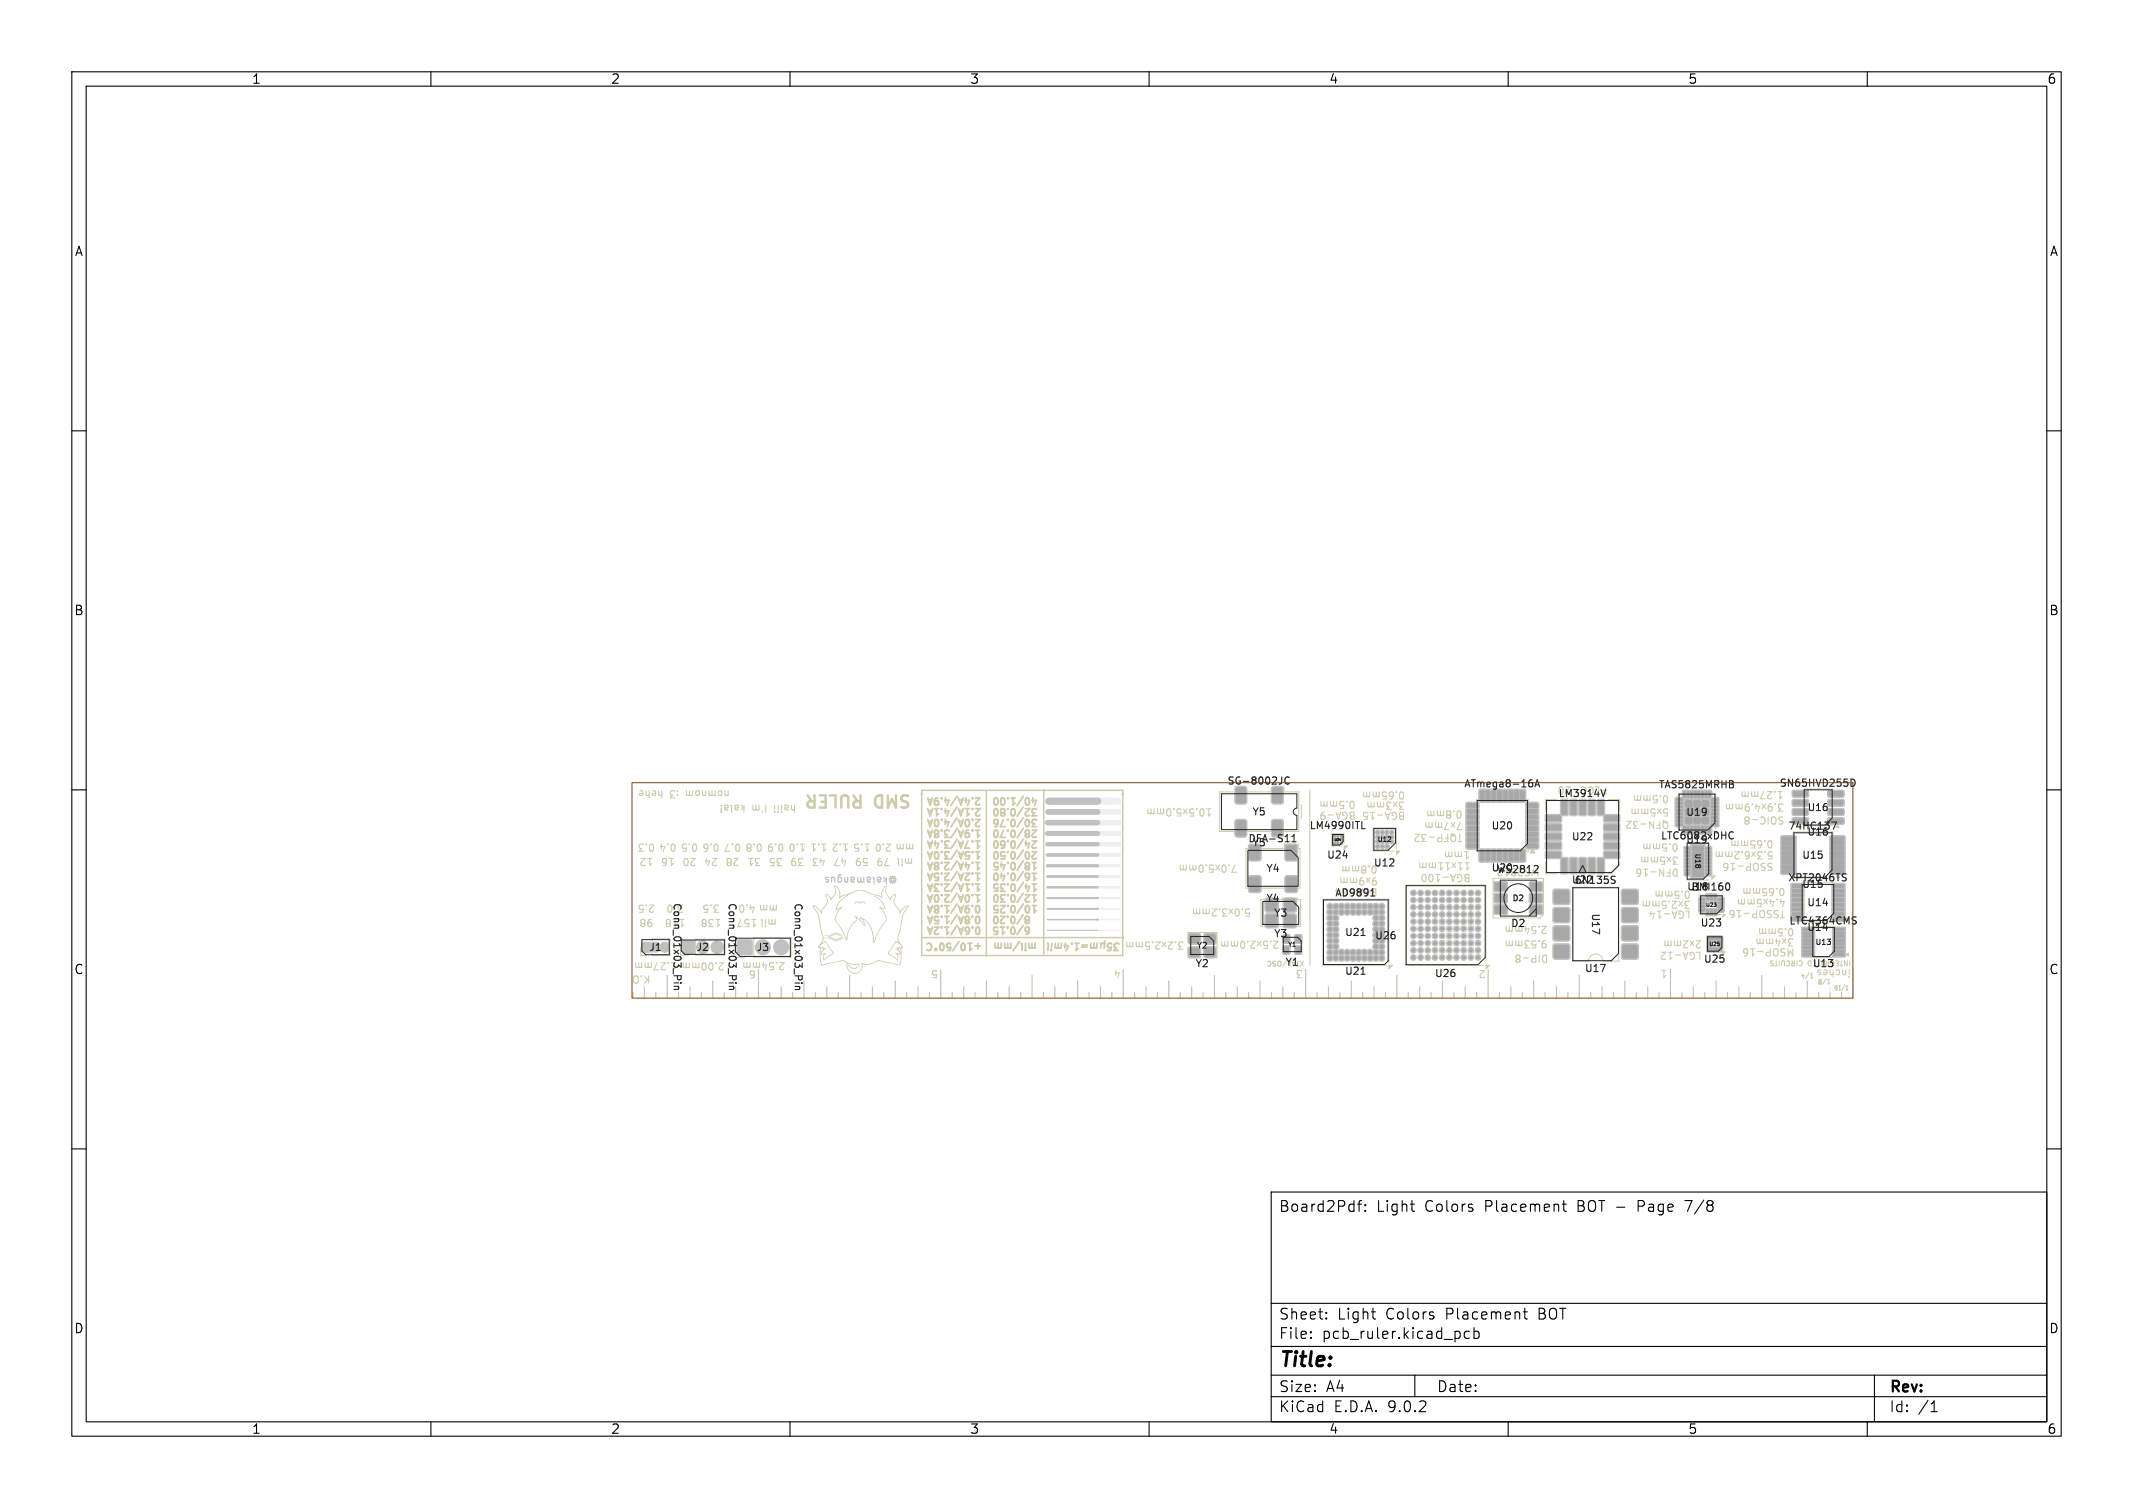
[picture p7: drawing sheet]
<svg xmlns="http://www.w3.org/2000/svg" width="297mm" height="210mm" viewBox="0 0 297 210" stroke-linecap="round" stroke-linejoin="round" font-family="sans-serif">
<defs><g id="words">
<text font-size="2.8" x="178" y="190.9">Title:</text>
<g font-size="2.4" fill="#cca">
<text x="119.8" y="110.5" transform="rotate(-180 119.8 110.5)">RULER</text>
<text x="127" y="110.5" transform="rotate(-180 127 110.5)">SMD</text>
</g>
<g font-size="2.1">
<text x="178" y="169">Board2Pdf:</text>
<text x="191.7" y="169">Light</text>
<text x="198.4" y="169">Colors</text>
<text x="206.9" y="169">Placement</text>
<text x="219.9" y="169">BOT -</text>
<text x="228.5" y="169">Page</text>
<text x="235.3" y="169">7/8</text>
<text x="178" y="184">Sheet:</text>
<text x="186.2" y="184">Light</text>
<text x="193" y="184">Colors</text>
<text x="201.5" y="184">Placement</text>
<text x="214.5" y="184">BOT</text>
<text x="178" y="186.7">File:</text>
<text x="184.1" y="186.7">pcb_ruler.kicad_pcb</text>
<text x="178" y="196.9">KiCad</text>
<text x="178" y="194.1">Size:</text>
<text x="184.7" y="194.1">A4</text>
<text x="185.7" y="196.9">E.D.A.</text>
<text x="193.3" y="196.9">9.0.2</text>
<text x="200" y="194.1">Date:</text>
<text x="263" y="194.3">Rev:</text>
<text x="263" y="196.9">Id:</text>
<text x="267.1" y="196.9">/1</text>
</g>
<g font-size="1.8">
<text x="35" y="11.9">1</text>
<text x="85" y="11.9">2</text>
<text x="135" y="11.9">3</text>
<text x="185" y="11.9">4</text>
<text x="235" y="11.9">5</text>
<text x="285" y="11.9">6</text>
<text x="10.3" y="35.9">A</text>
<text x="285.4" y="35.9">A</text>
<text x="10.3" y="85.9">B</text>
<text x="285.3" y="85.9">B</text>
<text x="10.3" y="135.9">C</text>
<text x="285.3" y="135.9">C</text>
<text x="10.3" y="185.9">D</text>
<text x="285.3" y="185.9">D</text>
<text x="35" y="199.9">1</text>
<text x="85" y="199.9">2</text>
<text x="135" y="199.9">3</text>
<text x="185" y="199.9">4</text>
<text x="235" y="199.9">5</text>
<text x="285" y="199.9">6</text>
</g>
<g font-size="1.4" fill="#cca">
<text x="92" y="110" transform="rotate(-180 92 110)">hehe</text>
<text x="94.4" y="110" transform="rotate(-180 94.4 110)">:3</text>
<text x="101.7" y="110" transform="rotate(-180 101.7 110)">nomnom</text>
<text x="103.4" y="112" transform="rotate(-180 103.4 112)">kala!</text>
<text x="106.7" y="112" transform="rotate(-180 106.7 112)">I'm</text>
<text x="111" y="112" transform="rotate(-180 111 112)">haiii</text>
<text x="136.9" y="110.7" transform="rotate(-180 136.9 110.7)">2.4A/4.9A</text>
<text x="136.9" y="113.7" transform="rotate(-180 136.9 113.7)">2.0A/4.0A</text>
<text x="136.9" y="112.2" transform="rotate(-180 136.9 112.2)">2.1A/4.1A</text>
<text x="144.8" y="110.7" transform="rotate(-180 144.8 110.7)">40/1.00</text>
<text x="144.8" y="112.2" transform="rotate(-180 144.8 112.2)">32/0.80</text>
<text x="144.8" y="113.7" transform="rotate(-180 144.8 113.7)">30/0.76</text>
<text x="168.9" y="112.4" transform="rotate(-180 168.9 112.4)">10.5x5.0mm</text>
<text x="188.9" y="111.3" transform="rotate(-180 188.9 111.3)">0.5mm</text>
<text x="188.9" y="112.8" transform="rotate(-180 188.9 112.8)">BGA-9</text>
<text x="195.7" y="111.4" transform="rotate(-180 195.7 111.4)">3x3mm</text>
<text x="195.7" y="110" transform="rotate(-180 195.7 110)">0.65mm</text>
<text x="195.8" y="112.9" transform="rotate(-180 195.8 112.9)">BGA-15</text>
<text x="203.7" y="112.7" transform="rotate(-180 203.7 112.7)">0.8mm</text>
<text x="232.5" y="110.5" transform="rotate(-180 232.5 110.5)">0.5mm</text>
<text x="232.5" y="112.4" transform="rotate(-180 232.5 112.4)">5x5mm</text>
<text x="248.5" y="111.7" transform="rotate(-180 248.5 111.7)">3.9x4.9mm</text>
<text x="248.6" y="113.5" transform="rotate(-180 248.6 113.5)">SOIC-8</text>
<text x="91.1" y="119.3" transform="rotate(-180 91.1 119.3)">12</text>
<text x="91.3" y="117.3" transform="rotate(-180 91.3 117.3)">0.3</text>
<text x="94.1" y="119.3" transform="rotate(-180 94.1 119.3)">16</text>
<text x="94.3" y="117.3" transform="rotate(-180 94.3 117.3)">0.4</text>
<text x="97.1" y="119.3" transform="rotate(-180 97.1 119.3)">20</text>
<text x="97.3" y="117.3" transform="rotate(-180 97.3 117.3)">0.5</text>
<text x="100.1" y="119.3" transform="rotate(-180 100.1 119.3)">24</text>
<text x="100.3" y="117.3" transform="rotate(-180 100.3 117.3)">0.6</text>
<text x="103.1" y="119.3" transform="rotate(-180 103.1 119.3)">28</text>
<text x="103.3" y="117.3" transform="rotate(-180 103.3 117.3)">0.7</text>
<text x="106.1" y="119.3" transform="rotate(-180 106.1 119.3)">31</text>
<text x="106.3" y="117.3" transform="rotate(-180 106.3 117.3)">0.8</text>
<text x="109.1" y="119.3" transform="rotate(-180 109.1 119.3)">35</text>
<text x="109.3" y="117.3" transform="rotate(-180 109.3 117.3)">0.9</text>
<text x="112.1" y="119.3" transform="rotate(-180 112.1 119.3)">39</text>
<text x="112.3" y="117.3" transform="rotate(-180 112.3 117.3)">1.0</text>
<text x="115.1" y="119.3" transform="rotate(-180 115.1 119.3)">43</text>
<text x="115.3" y="117.3" transform="rotate(-180 115.3 117.3)">1.1</text>
<text x="118.1" y="119.3" transform="rotate(-180 118.1 119.3)">47</text>
<text x="118.3" y="117.3" transform="rotate(-180 118.3 117.3)">1.2</text>
<text x="121.1" y="119.3" transform="rotate(-180 121.1 119.3)">59</text>
<text x="121.3" y="117.3" transform="rotate(-180 121.3 117.3)">1.5</text>
<text x="124.1" y="119.3" transform="rotate(-180 124.1 119.3)">79</text>
<text x="127.3" y="119.3" transform="rotate(-180 127.3 119.3)">mil</text>
<text x="127.5" y="117.3" transform="rotate(-180 127.5 117.3)">mm 2.0</text>
<text x="136.9" y="116.7" transform="rotate(-180 136.9 116.7)">1.7A/3.4A</text>
<text x="136.9" y="119.7" transform="rotate(-180 136.9 119.7)">1.4A/2.8A</text>
<text x="136.9" y="118.2" transform="rotate(-180 136.9 118.2)">1.5A/3.0A</text>
<text x="136.9" y="115.2" transform="rotate(-180 136.9 115.2)">1.9A/3.8A</text>
<text x="144.8" y="119.7" transform="rotate(-180 144.8 119.7)">18/0.45</text>
<text x="144.8" y="116.7" transform="rotate(-180 144.8 116.7)">24/0.60</text>
<text x="144.8" y="118.2" transform="rotate(-180 144.8 118.2)">20/0.50</text>
<text x="144.8" y="115.2" transform="rotate(-180 144.8 115.2)">28/0.70</text>
<text x="203.8" y="115.9" transform="rotate(-180 203.8 115.9)">TQFP-32</text>
<text x="203.8" y="114.3" transform="rotate(-180 203.8 114.3)">7x7mm</text>
<text x="204.8" y="118.4" transform="rotate(-180 204.8 118.4)">1mm</text>
<text x="204.9" y="119.9" transform="rotate(-180 204.9 119.9)">11x11mm</text>
<text x="232.5" y="114.1" transform="rotate(-180 232.5 114.1)">QFN-32</text>
<text x="233.9" y="119.1" transform="rotate(-180 233.9 119.1)">3x5mm</text>
<text x="247" y="116.8" transform="rotate(-180 247 116.8)">0.65mm</text>
<text x="247" y="120" transform="rotate(-180 247 120)">SSOP-16</text>
<text x="247.1" y="118.3" transform="rotate(-180 247.1 118.3)">5.3x6.2mm</text>
<text x="91.3" y="125.8" transform="rotate(-180 91.3 125.8)">2.5</text>
<text x="100.3" y="125.8" transform="rotate(-180 100.3 125.8)">3.5</text>
<text x="108.5" y="125.8" transform="rotate(-180 108.5 125.8)">mm 4.0</text>
<text x="136.9" y="124.2" transform="rotate(-180 136.9 124.2)">1.0A/2.0A</text>
<text x="136.9" y="125.7" transform="rotate(-180 136.9 125.7)">0.9A/1.8A</text>
<text x="136.9" y="122.7" transform="rotate(-180 136.9 122.7)">1.1A/2.3A</text>
<text x="136.9" y="121.2" transform="rotate(-180 136.9 121.2)">1.2A/2.5A</text>
<text x="144.8" y="125.7" transform="rotate(-180 144.8 125.7)">10/0.25</text>
<text x="144.8" y="124.2" transform="rotate(-180 144.8 124.2)">12/0.30</text>
<text x="144.8" y="122.7" transform="rotate(-180 144.8 122.7)">14/0.35</text>
<text x="144.8" y="121.2" transform="rotate(-180 144.8 121.2)">16/0.40</text>
<text x="172.5" y="120.2" transform="rotate(-180 172.5 120.2)">7.0x5.0mm</text>
<text x="191.9" y="120.3" transform="rotate(-180 191.9 120.3)">0.8mm</text>
<text x="192" y="122" transform="rotate(-180 192 122)">9x9mm</text>
<text x="204.9" y="121.5" transform="rotate(-180 204.9 121.5)">BGA-100</text>
<text x="233.9" y="120.8" transform="rotate(-180 233.9 120.8)">DFN-16</text>
<text x="235.5" y="125.2" transform="rotate(-180 235.5 125.2)">3x2.5mm</text>
<text x="235.5" y="123.8" transform="rotate(-180 235.5 123.8)">0.5mm</text>
<text x="248.7" y="123.5" transform="rotate(-180 248.7 123.5)">0.65mm</text>
<text x="248.8" y="125" transform="rotate(-180 248.8 125)">4.4x5mm</text>
<text x="91.1" y="127.8" transform="rotate(-180 91.1 127.8)">98</text>
<text x="100.6" y="127.8" transform="rotate(-180 100.6 127.8)">138</text>
<text x="108.3" y="127.8" transform="rotate(-180 108.3 127.8)">mil 157</text>
<text x="136.9" y="127.2" transform="rotate(-180 136.9 127.2)">0.8A/1.5A</text>
<text x="136.9" y="128.7" transform="rotate(-180 136.9 128.7)">0.6A/1.2A</text>
<text x="143.8" y="127.2" transform="rotate(-180 143.8 127.2)">8/0.20</text>
<text x="143.8" y="128.7" transform="rotate(-180 143.8 128.7)">6/0.15</text>
<text x="144.6" y="130.9" transform="rotate(-180 144.6 130.9)">mil/mm</text>
<text x="165" y="130.9" transform="rotate(-180 165 130.9)">3.2x2.5mm</text>
<text x="174.3" y="126.3" transform="rotate(-180 174.3 126.3)">5.0x3.2mm</text>
<text x="178.2" y="130.8" transform="rotate(-180 178.2 130.8)">2.5x2.0mm</text>
<text x="215.6" y="130.7" transform="rotate(-180 215.6 130.7)">9.53mm</text>
<text x="215.6" y="128.7" transform="rotate(-180 215.6 128.7)">2.54mm</text>
<text x="235.5" y="126.6" transform="rotate(-180 235.5 126.6)">LGA-14</text>
<text x="237.1" y="130.7" transform="rotate(-180 237.1 130.7)">2x2mm</text>
<text x="248.7" y="126.5" transform="rotate(-180 248.7 126.5)">TSSOP-16</text>
<text x="249.9" y="130.5" transform="rotate(-180 249.9 130.5)">3x4mm</text>
<text x="250" y="131.9" transform="rotate(-180 250 131.9)">MSOP-16</text>
<text x="90.6" y="135.8" transform="rotate(-180 90.6 135.8)">K.O</text>
<text x="101" y="133.8" transform="rotate(-180 101 133.8)">2.00mm</text>
<text x="105.4" y="135.1" transform="rotate(-180 105.4 135.1)">6</text>
<text x="109.5" y="133.8" transform="rotate(-180 109.5 133.8)">2.54mm</text>
<text x="130.7" y="135" transform="rotate(-180 130.7 135)">5</text>
<text x="156.2" y="135" transform="rotate(-180 156.2 135)">4</text>
<text x="181.5" y="135" transform="rotate(-180 181.5 135)">3</text>
<text x="207" y="135" transform="rotate(-180 207 135)">2</text>
<text x="215.7" y="132.7" transform="rotate(-180 215.7 132.7)">DIP-8</text>
<text x="232.3" y="135" transform="rotate(-180 232.3 135)">1</text>
<text x="237.1" y="132.3" transform="rotate(-180 237.1 132.3)">LGA-12</text>
<text x="257.8" y="134.9" transform="rotate(-180 257.8 134.9)">inches</text>
</g>
<g font-size="1.4" fill="#222">
<text x="170.8" y="109.5">SG-8002JC</text>
<text x="174.3" y="113.8">Y5</text>
<text x="203.8" y="109.9">ATmega8-16A</text>
<text x="216.9" y="111.2">LM3914V</text>
<text x="224" y="109.3" transform="rotate(-180 224 109.3)">PLCC-20</text>
<text x="230.9" y="110">TAS5825MRHB</text>
<text x="234.7" y="113.8">U19</text>
<text x="247.7" y="109.8">SN65HVD255D</text>
<text x="248.4" y="110" transform="rotate(-180 248.4 110)">1.27mm</text>
<text x="251.6" y="113.2">U16</text>
<text x="173.7" y="117.5">DFA-S11</text>
<text x="174.3" y="118.1">Y5</text>
<text x="182.3" y="115.7">LM4990ITL</text>
<text x="184.7" y="119.8">U24</text>
<text x="207.6" y="115.7">U20</text>
<text x="218.8" y="117.2">U22</text>
<text x="231.2" y="117.1">LTC6082xDHC</text>
<text x="233.8" y="117.2" transform="rotate(-180 233.8 117.2)">0.5mm</text>
<text x="234.7" y="117.6">U19</text>
<text x="248.9" y="115.8">74HC137</text>
<text x="250.8" y="119.8">U15</text>
<text x="251.6" y="116.6">U16</text>
<text x="93.6" y="125.7" transform="rotate(90 93.6 125.7)">Conn_01x03_Pin</text>
<text x="95.3" y="125.8" transform="rotate(-180 95.3 125.8)">3.0</text>
<text x="101.2" y="125.7" transform="rotate(90 101.2 125.7)">Conn_01x03_Pin</text>
<text x="110.4" y="125.7" transform="rotate(90 110.4 125.7)">Conn_01x03_Pin</text>
<text x="176.2" y="125.8">Y4</text>
<text x="176.2" y="121.6">Y4</text>
<text x="185.8" y="125.1">AD9891</text>
<text x="191.2" y="120.9">U12</text>
<text x="191.9" y="123.5" transform="rotate(-180 191.9 123.5)">BGA-64</text>
<text x="207.6" y="121.6">U20</text>
<text x="214.4" y="120.7" transform="rotate(-180 214.4 120.7)">WS2812</text>
<text x="218.8" y="123.2">U22</text>
<text x="219.2" y="123.3">6N135S</text>
<text x="234.8" y="124.2">U18</text>
<text x="235.4" y="124.2">BMI160</text>
<text x="248.9" y="123">XPT2046TS</text>
<text x="250.8" y="123.9">U15</text>
<text x="95.6" y="127.8" transform="rotate(-180 95.6 127.8)">118</text>
<text x="177.3" y="130.7">Y3</text>
<text x="177.3" y="127.9">Y3</text>
<text x="187.2" y="130.6">U21</text>
<text x="191.4" y="131">U26</text>
<text x="210.3" y="129.3">D2</text>
<text x="221.5" y="127.1" transform="rotate(90 221.5 127.1)">U17</text>
<text x="236.7" y="129.2">U23</text>
<text x="249.1" y="129">LTC4364CMS</text>
<text x="249.9" y="129.1" transform="rotate(-180 249.9 129.1)">0.5mm</text>
<text x="251.5" y="129.9">U14</text>
<text x="251.5" y="126.4">U14</text>
<text x="90.3" y="132.6">J1</text>
<text x="94.4" y="133.8" transform="rotate(-180 94.4 133.8)">1.27mm</text>
<text x="96.9" y="132.6">J2</text>
<text x="105.3" y="132.7">J3</text>
<text x="166.4" y="134.9">Y2</text>
<text x="178.9" y="134.7">Y1</text>
<text x="187.2" y="136">U21</text>
<text x="199.7" y="136.3">U26</text>
<text x="220.6" y="135.6">U17</text>
<text x="237.2" y="134.3">U25</text>
<text x="252.3" y="134.9">U13</text>
</g>
<text font-size="1.4" fill="#c0c0c0" x="125.1" y="122" transform="rotate(-180 125.1 122)">@kalamangus</text>
<g font-size="1.1" fill="#222">
<text x="210.5" y="125.7">D2</text>
<text x="166.6" y="132.3">Y2</text>
</g>
<g font-size="1" fill="#222">
<text x="235.9" y="118.8" transform="rotate(90 235.9 118.8)">U18</text>
<text x="252.7" y="131.7">U13</text>
</g>
<g font-size="1" fill="#cca">
<text x="181.7" y="133.8" transform="rotate(-180 181.7 133.8)">XTAL/OSC</text>
<text x="257.9" y="133.7" transform="rotate(-180 257.9 133.7)">INTEGRATED CIRCUITS</text>
</g>
<text font-size=".9" fill="#222" x="191.7" y="117.4">U12</text>
<g font-size=".9" fill="#cca">
<text x="252.6" y="135.5" transform="rotate(-180 252.6 135.5)">1/4</text>
<text x="255" y="136.3" transform="rotate(-180 255 136.3)">1/8</text>
<text x="257.5" y="137.2" transform="rotate(-180 257.5 137.2)">1/16</text>
</g>
<text font-size=".8" fill="#222" x="179.3" y="132">Y1</text>
<g font-size=".7" fill="#222">
<text x="237.5" y="126.4">U23</text>
<text x="238" y="131.8">U25</text>
</g>
<text font-size=".4" fill="#222" x="185.8" y="117.2">U24</text>
</g></defs>
<g fill="none" stroke="#eee" stroke-width=".2">
<path d="M88.1 138.2v.8M89.7 137.4v1.6M91.3 138.2v.8M92.9 135.8v3.2M94.5 138.2v.8M96.1 137.4v1.6M97.7 138.2v.8M99.3 136.6v2.4M100.8 138.2v.8M102.4 137.4v1.6M104 138.2v.8M105.6 135v4"/>
<path d="M107.2 138.2v.8M108.8 137.4v1.6M110.4 138.2v.8M112 136.6v2.4M113.5 138.2v.8M115.1 137.4v1.6M116.7 138.2v.8M118.3 135.8v3.2M119.9 138.2v.8M121.5 137.4v1.6M123.1 138.2v.8M124.7 136.6v2.4"/>
<path d="M126.2 138.2v.8M127.8 137.4v1.6M129.4 138.2v.8M131 135v4M132.6 138.2v.8M134.2 137.4v1.6M135.8 138.2v.8M137.4 136.6v2.4M138.9 138.2v.8M140.5 137.4v1.6M142.1 138.2v.8M143.7 135.8v3.2"/>
<path d="M145.3 138.2v.8M145.8 128.1h10M146.9 137.4v1.6M148.5 138.2v.8M150.1 136.6v2.4M151.6 138.2v.8M153.2 137.4v1.6M154.8 138.2v.8M156.4 135v4M158 138.2v.8M159.6 137.4v1.6M161.2 138.2v.8"/>
<path d="M162.8 136.6v2.4M164.3 138.2v.8M165.9 137.4v1.6M167.5 138.2v.8M169.1 135.8v3.2M170.7 138.2v.8M172.3 137.4v1.6M173.9 138.2v.8M175.5 136.6v2.4M177 138.2v.8M178.6 137.4v1.6M180.2 138.2v.8"/>
<path d="M181.8 135v4M183.4 138.2v.8M185 137.4v1.6M186.6 138.2v.8M188.2 136.6v2.4M189.7 138.2v.8M191.3 137.4v1.6M192.9 138.2v.8M194.5 135.8v3.2M196.1 138.2v.8M197.7 137.4v1.6M199.3 138.2v.8"/>
<path d="M200.9 136.6v2.4M202.4 138.2v.8M204 137.4v1.6M205.6 138.2v.8M207.2 135v4M208.8 138.2v.8M210.4 137.4v1.6M212 138.2v.8M213.6 136.6v2.4M215.1 138.2v.8M216.7 137.4v1.6M218.3 138.2v.8"/>
<path d="M219.9 135.8v3.2M221.5 138.2v.8M223.1 137.4v1.6M224.7 138.2v.8M226.3 136.6v2.4M227.8 138.2v.8M229.4 137.4v1.6M231 138.2v.8M232.6 135v4M234.2 138.2v.8M235.8 137.4v1.6M237.4 138.2v.8"/>
<path d="M239 136.6v2.4M240.5 138.2v.8M242.1 137.4v1.6M243.7 138.2v.8M245.3 135.8v3.2M246.9 138.2v.8M248.5 137.4v1.6M250.1 138.2v.8M251.7 136.6v2.4M253.2 138.2v.8M254.8 137.4v1.6M256.4 138.2v.8"/>
<path d="M258 135v4"/>
</g>
<path d="M115.4 122.2h-.4v.2l.4 .2-.2 .2h-.2M145.8 129.6h10" fill="none" stroke="#eee" stroke-width=".15"/>
<g fill="#eee" stroke="#eee" stroke-width=".14">
<path d="M180.4 130.3h.7v.9h-.7z"/>
<path d="M178.8 131.9h.6v.8h-.6z"/>
<path d="M180.4 131.9h.7v.8h-.7z"/>
<path d="M178.9 125.3l.2-.1 1.2 .1 .1 .2-.1 1.3h-.2h-1.2v-.2z"/>
<path d="M176.4 125.3l.2-.1 1.1 .1 .1 .2-.1 1.3h-.1h-1.2l-.1-.2z"/>
<path d="M176.4 127.5l.2-.1 1.1 .1 .1 .2-.1 1.3h-.1h-1.2l-.1-.2z"/>
<path d="M178.9 127.5l.2-.1 1.2 .1 .1 .2-.1 1.3h-.2h-1.2v-.2z"/>
<path d="M167.9 130.2l.1-.1 1.1 .1 .1 .2-.1 .8-.2 .1-1-.1-.1-.1z"/>
<path d="M165.7 130.2l.1-.1 1.1 .1 .1 .2-.1 .8-.2 .1-1-.1-.1-.1z"/>
<path d="M165.7 132.1l.1-.1 1.1 .1 .1 .2-.1 .8-.2 .1-1-.1-.1-.1z"/>
<path d="M167.9 132.1l.1-.1 1.1 .1 .1 .2-.1 .8-.2 .1-1-.1-.1-.1z"/>
<path d="M254.7 114.1h1.8l.1 .5h-.1h-1.7l-.1-.1z"/>
<path d="M254.7 112.8h1.8l.1 .5-.1 .1h-1.7l-.1-.2z"/>
<path d="M254.7 111.6l1.8-.1 .1 .5-.1 .1h-1.7l-.1-.1z"/>
<path d="M254.7 110.3l1.8-.1 .1 .5-.1 .1h-1.7l-.1-.1z"/>
<path d="M249.8 110.3l1.8-.1 .1 .5-.2 .1h-1.7l-.1-.1z"/>
<path d="M249.8 111.6l1.8-.1 .1 .5-.2 .1h-1.7l-.1-.1z"/>
<path d="M249.8 112.8h1.8l.1 .5-.2 .1h-1.7l-.1-.2z"/>
<path d="M249.8 114.1h1.8l.1 .5h-.2h-1.7l-.1-.1z"/>
<path d="M237.5 121.6h.7v.2h-.7z"/>
<path d="M237.5 121.1h.7v.2h-.7z"/>
<path d="M237.5 120.6h.7v.2h-.7z"/>
<path d="M237.5 120.1h.7v.2h-.7z"/>
<path d="M237.5 119.6h.7v.2h-.7z"/>
<path d="M237.5 119.1h.7v.2h-.7z"/>
<path d="M237.5 118.6h.7v.2h-.7z"/>
<path d="M237.5 118.1h.7v.2h-.7z"/>
<path d="M234.7 118.1h.6v.2h-.6z"/>
<path d="M234.7 118.6h.6v.2h-.6z"/>
<path d="M234.7 119.1h.6v.2h-.6z"/>
<path d="M234.7 119.6h.6v.2h-.6z"/>
<path d="M234.7 120.1h.6v.2h-.6z"/>
<path d="M234.7 120.6h.6v.2h-.6z"/>
<path d="M234.7 121.1h.6v.2h-.6z"/>
<path d="M234.7 121.6h.6v.2h-.6z"/>
<path d="M235.6 117.7h1.7v4.4h-1.7z"/>
<path d="M177.3 109.8l1-.1 .2 .1v1.7l-.1 .3h-.9l-.3-.2z"/>
<path d="M172.2 109.8l1-.1 .2 .1v1.7l-.1 .3h-.9l-.2-.2z"/>
<path d="M172.2 114.4l1-.1 .2 .1v1.7l-.1 .3h-.9l-.2-.2z"/>
<path d="M177.3 114.4l1-.1 .2 .1v1.7l-.1 .3h-.9l-.3-.2z"/>
<path d="M213.1 126.2h1.5v1h-1.5z"/>
<path d="M213.1 124.6h1.5v1h-1.5z"/>
<path d="M213.1 123h1.5v1h-1.5z"/>
<path d="M208.2 123h1.5v1h-1.5z"/>
<path d="M208.2 124.6h1.5v1h-1.5z"/>
<path d="M208.2 126.2h1.5v1h-1.5z"/>
<path d="M239.2 126.6h.7v.3h-.7z"/>
<path d="M239.2 126.1h.7v.3h-.7z"/>
<path d="M239.2 125.6h.7v.3h-.7z"/>
<path d="M239.2 125.1h.7v.3h-.7z"/>
<path d="M238.7 124.7h.2v.6h-.2z"/>
<path d="M238.2 124.7h.2v.6h-.2z"/>
<path d="M237.7 124.7h.2v.6h-.2z"/>
<path d="M236.7 125.1h.7v.3h-.7z"/>
<path d="M236.7 125.6h.7v.3h-.7z"/>
<path d="M236.7 126.1h.7v.3h-.7z"/>
<path d="M236.7 126.6h.7v.3h-.7z"/>
<path d="M237.7 126.7h.2v.7h-.2z"/>
<path d="M238.2 126.7h.2v.7h-.2z"/>
<path d="M238.7 126.7h.2v.7h-.2z"/>
<path d="M238.3 114.7h.8l.1 .2-.9 .1z"/>
<path d="M238.3 114.2h.8l.1 .2-.9 .1z"/>
<path d="M238.3 113.7h.8l.1 .2-.9 .1z"/>
<path d="M238.3 113.2h.8l.1 .2-.9 .1z"/>
<path d="M238.3 112.7h.8l.1 .2-.9 .1z"/>
<path d="M238.3 112.2h.8l.1 .2-.9 .1z"/>
<path d="M238.3 111.7h.8l.1 .2-.9 .1z"/>
<path d="M238.3 111.2h.8l.1 .2-.9 .1z"/>
<path d="M237.9 110.2l.3 .1-.1 .8h-.2z"/>
<path d="M237.4 110.2l.3 .1-.1 .8h-.2z"/>
<path d="M236.9 110.2l.3 .1-.1 .8h-.2z"/>
<path d="M236.4 110.2l.3 .1-.1 .8h-.2z"/>
<path d="M235.9 110.2l.3 .1-.1 .8h-.2z"/>
<path d="M235.4 110.2l.3 .1-.1 .8h-.2z"/>
<path d="M234.9 110.2l.3 .1-.1 .8h-.2z"/>
<path d="M234.4 110.2l.3 .1-.1 .8h-.2z"/>
<path d="M233.4 111.2h.9v.2l-.8 .1z"/>
<path d="M233.4 111.7h.9v.2l-.8 .1z"/>
<path d="M233.4 112.2h.9v.2l-.8 .1z"/>
<path d="M233.4 112.7h.9v.2l-.8 .1z"/>
<path d="M233.4 113.2h.9v.2l-.8 .1z"/>
<path d="M233.4 113.7h.9v.2l-.8 .1z"/>
<path d="M233.4 114.2h.9v.2l-.8 .1z"/>
<path d="M233.4 114.7h.9v.2l-.8 .1z"/>
<path d="M234.4 115.1h.3l-.1 .9-.2-.1z"/>
<path d="M234.9 115.1h.3l-.1 .9-.2-.1z"/>
<path d="M235.4 115.1h.3l-.1 .9-.2-.1z"/>
<path d="M235.9 115.1h.3l-.1 .9-.2-.1z"/>
<path d="M236.4 115.1h.3l-.1 .9-.2-.1z"/>
<path d="M236.9 115.1h.3l-.1 .9-.2-.1z"/>
<path d="M237.4 115.1h.3l-.1 .9-.2-.1z"/>
<path d="M237.9 115.1h.3l-.1 .9-.2-.1z"/>
<path d="M234.6 111.4h3.4v3.4h-3.4z"/>
<path d="M212.7 117.5h1.3l.1 .5-.1 .1-1.3-.1-.1-.1z"/>
<path d="M212.7 116.7h1.3l.1 .5-.1 .1-1.3-.1-.1-.1z"/>
<path d="M212.7 115.9h1.3l.1 .5-.1 .1-1.3-.1-.1-.1z"/>
<path d="M212.7 115.1h1.3l.1 .5-.1 .1-1.3-.1-.1-.1z"/>
<path d="M212.7 114.3h1.3l.1 .5-.1 .1-1.3-.1-.1-.1z"/>
<path d="M212.7 113.5h1.3l.1 .5-.1 .1-1.3-.1-.1-.1z"/>
<path d="M212.7 112.7h1.3l.1 .5-.1 .1-1.3-.1-.1-.1z"/>
<path d="M212.7 111.9h1.3l.1 .5-.1 .1-1.3-.1-.1-.1z"/>
<path d="M211.8 110.1h.3l.2 .1v1.2l-.1 .1h-.5z"/>
<path d="M211 110.1h.3l.2 .1v1.2l-.1 .1h-.5z"/>
<path d="M210.2 110.1h.3l.2 .1v1.2l-.1 .1h-.5z"/>
<path d="M209.4 110.1h.3l.2 .1v1.2l-.1 .1h-.5z"/>
<path d="M208.6 110.1h.3l.2 .1v1.2l-.1 .1h-.5z"/>
<path d="M207.8 110.1h.3l.2 .1v1.2l-.1 .1h-.5z"/>
<path d="M207 110.1h.3l.2 .1v1.2l-.1 .1h-.5z"/>
<path d="M206.2 110.1h.3l.2 .1v1.2l-.1 .1h-.5z"/>
<path d="M204.3 111.9h1.4l.1 .5-.2 .1-1.2-.1-.1-.1z"/>
<path d="M204.3 112.7h1.4l.1 .5-.2 .1-1.2-.1-.1-.1z"/>
<path d="M204.3 113.5h1.4l.1 .5-.2 .1-1.2-.1-.1-.1z"/>
<path d="M204.3 114.3h1.4l.1 .5-.2 .1-1.2-.1-.1-.1z"/>
<path d="M204.3 115.1h1.4l.1 .5-.2 .1-1.2-.1-.1-.1z"/>
<path d="M204.3 115.9h1.4l.1 .5-.2 .1-1.2-.1-.1-.1z"/>
<path d="M204.3 116.7h1.4l.1 .5-.2 .1-1.2-.1-.1-.1z"/>
<path d="M204.3 117.5h1.4l.1 .5-.2 .1-1.2-.1-.1-.1z"/>
<path d="M206.2 118.4h.3l.2 .1v1.2l-.1 .2-.5-.1z"/>
<path d="M207 118.4h.3l.2 .1v1.2l-.1 .2-.5-.1z"/>
<path d="M207.8 118.4h.3l.2 .1v1.2l-.1 .2-.5-.1z"/>
<path d="M208.6 118.4h.3l.2 .1v1.2l-.1 .2-.5-.1z"/>
<path d="M209.4 118.4h.3l.2 .1v1.2l-.1 .2-.5-.1z"/>
<path d="M210.2 118.4h.3l.2 .1v1.2l-.1 .2-.5-.1z"/>
<path d="M211 118.4h.3l.2 .1v1.2l-.1 .2-.5-.1z"/>
<path d="M211.8 118.4h.3l.2 .1v1.2l-.1 .2-.5-.1z"/>
<path d="M95.2 131.2h1.3v1.4h-1.3z"/>
<path d="M102.8 131.1h1.7v1.7h-1.7z"/>
<path d="M255.3 127.1h1.4v.3l-1.4 .1z"/>
<path d="M255.3 126.5h1.4v.3h-1.4z"/>
<path d="M255.3 125.8h1.4v.3l-1.4 .1z"/>
<path d="M255.3 125.2h1.4v.3h-1.4z"/>
<path d="M255.3 124.5h1.4v.3l-1.4 .1z"/>
<path d="M255.3 123.9h1.4v.3h-1.4z"/>
<path d="M255.3 123.2h1.4v.3l-1.4 .1z"/>
<path d="M249.6 123.2h1.4v.3l-1.4 .1z"/>
<path d="M249.6 123.9h1.4v.3h-1.4z"/>
<path d="M249.6 124.5h1.4v.3l-1.4 .1z"/>
<path d="M249.6 125.2h1.4v.3h-1.4z"/>
<path d="M249.6 125.8h1.4v.3l-1.4 .1z"/>
<path d="M249.6 126.5h1.4v.3h-1.4z"/>
<path d="M249.6 127.1h1.4v.3l-1.4 .1z"/>
<path d="M179.2 117.8l1-.1 .3 .2v1.6l-.2 .2h-1l-.2-.1z"/>
<path d="M174.1 117.8l1.1-.1 .2 .2v1.6l-.1 .2h-1l-.3-.1z"/>
<path d="M174.1 122.2l1.1-.1 .2 .2v1.6l-.1 .2h-1l-.3-.1z"/>
<path d="M179.2 122.2l1-.1 .3 .2v1.6l-.2 .2h-1l-.2-.1z"/>
<path d="M226 131.7l.2-.1 1.7 .1 .1 .2-.1 1.4-.2 .1-1.7-.1v-.1z"/>
<path d="M226 129.2l.2-.1 1.7 .1 .1 .1-.1 1.5-.2 .1-1.7-.1v-.2z"/>
<path d="M226 126.6l.2-.1 1.7 .1 .1 .2-.1 1.5h-.2h-1.7v-.2z"/>
<path d="M226 124.1l.2-.1 1.7 .1 .1 .2-.1 1.4-.2 .1-1.7-.1v-.2z"/>
<path d="M216.5 124.1l.2-.1 1.6 .1 .1 .2-.1 1.4-.1 .1-1.7-.1-.1-.2z"/>
<path d="M216.5 126.6l.2-.1 1.6 .1 .1 .2-.1 1.5h-.1h-1.7l-.1-.2z"/>
<path d="M216.5 129.2l.2-.1 1.6 .1 .1 .1-.1 1.5-.1 .1-1.7-.1-.1-.2z"/>
<path d="M216.5 131.7l.2-.1 1.6 .1 .1 .2-.1 1.4-.1 .1-1.7-.1-.1-.1z"/>
<path d="M89.5 131.4h1v1h-1z"/>
<path d="M239.3 132h.4v.4h-.4z"/>
<path d="M239.3 131.5h.4v.4h-.4z"/>
<path d="M239.3 131h.4v.4h-.4z"/>
<path d="M239.3 130.5h.4v.4h-.4z"/>
<path d="M238.8 130.5h.4v.4h-.4z"/>
<path d="M238.3 130.5h.4v.4h-.4z"/>
<path d="M237.8 130.5h.4v.4h-.4z"/>
<path d="M237.8 131h.4v.4h-.4z"/>
<path d="M237.8 132h.4v.4h-.4z"/>
<path d="M238.3 132h.4v.4h-.4z"/>
<path d="M238.8 132h.4v.4h-.4z"/>
<path d="M255 121.1h1.7v.4l-.1 .1h-1.6z"/>
<path d="M255 120.5h1.7v.4l-.1 .1-1.6-.1z"/>
<path d="M255 119.8h1.7v.4l-.1 .1h-1.6z"/>
<path d="M255 119.2h1.7v.4l-.1 .1-1.6-.1z"/>
<path d="M255 118.5h1.7v.4l-.1 .1h-1.6z"/>
<path d="M255 117.9h1.7v.4l-.1 .1-1.6-.1z"/>
<path d="M255 117.2h1.7v.4l-.1 .1h-1.6z"/>
<path d="M255 116.6h1.7v.4l-.1 .1-1.6-.1z"/>
<path d="M248.2 116.6h1.6l.1 .4-.1 .1-1.6-.1z"/>
<path d="M248.2 117.2h1.6l.1 .4-.1 .1h-1.6z"/>
<path d="M248.2 117.9h1.6l.1 .4-.1 .1-1.6-.1z"/>
<path d="M248.2 118.5h1.6l.1 .4-.1 .1h-1.6z"/>
<path d="M248.2 119.2h1.6l.1 .4-.1 .1-1.6-.1z"/>
<path d="M248.2 119.8h1.6l.1 .4-.1 .1h-1.6z"/>
<path d="M248.2 120.5h1.6l.1 .4-.1 .1-1.6-.1z"/>
<path d="M248.2 121.1h1.6l.1 .4-.1 .1h-1.6z"/>
<path d="M255.4 132.8h1.3l.1 .2-.1 .1h-1.3z"/>
<path d="M255.4 132.3h1.3l.1 .2-.1 .1h-1.3z"/>
<path d="M255.4 131.8h1.3l.1 .2-.1 .1h-1.3z"/>
<path d="M255.4 131.3h1.3l.1 .2-.1 .1h-1.3z"/>
<path d="M255.4 130.8h1.3l.1 .2-.1 .1h-1.3z"/>
<path d="M255.4 130.3h1.3l.1 .2-.1 .1h-1.3z"/>
<path d="M255.4 129.8h1.3l.1 .2-.1 .1h-1.3z"/>
<path d="M255.4 129.3h1.3l.1 .2-.1 .1h-1.3z"/>
<path d="M251.1 129.3h1.3l.1 .2-.1 .1h-1.3z"/>
<path d="M251.1 129.8h1.3l.1 .2-.1 .1h-1.3z"/>
<path d="M251.1 130.3h1.3l.1 .2-.1 .1h-1.3z"/>
<path d="M251.1 130.8h1.3l.1 .2-.1 .1h-1.3z"/>
<path d="M251.1 131.3h1.3l.1 .2-.1 .1h-1.3z"/>
<path d="M251.1 131.8h1.3l.1 .2-.1 .1h-1.3z"/>
<path d="M251.1 132.3h1.3l.1 .2-.1 .1h-1.3z"/>
<path d="M251.1 132.8h1.3l.1 .2-.1 .1h-1.3z"/>
<path d="M220 119.6h.7v1.9h-.7z"/>
<path d="M221.3 119.6h.7v1.9h-.7z"/>
<path d="M222.6 119.6h.7v1.9h-.7z"/>
<path d="M223.5 118.7h1.9v.7h-1.9z"/>
<path d="M223.5 117.4h1.9v.7h-1.9z"/>
<path d="M223.5 116.2h1.9v.7h-1.9z"/>
<path d="M223.5 114.9h1.9v.7h-1.9z"/>
<path d="M223.5 113.6h1.9v.7h-1.9z"/>
<path d="M222.6 111.5h.7v1.9h-.7z"/>
<path d="M221.3 111.5h.7v1.9h-.7z"/>
<path d="M220 111.5h.7v1.9h-.7z"/>
<path d="M218.7 111.5h.7v1.9h-.7z"/>
<path d="M217.5 111.5h.7v1.9h-.7z"/>
<path d="M215.3 113.6h2v.7h-2z"/>
<path d="M215.3 114.9h2v.7h-2z"/>
<path d="M215.3 116.2h2v.7h-2z"/>
<path d="M215.3 117.4h2v.7h-2z"/>
<path d="M215.3 118.7h2v.7h-2z"/>
<path d="M217.5 119.6h.7v1.9h-.7z"/>
<path d="M218.7 119.6h.7v1.9h-.7z"/>
<circle cx="205.8" cy="133.3" r=".2"/>
<circle cx="204.8" cy="133.3" r=".2"/>
<circle cx="203.8" cy="133.3" r=".2"/>
<circle cx="202.8" cy="133.3" r=".2"/>
<circle cx="201.8" cy="133.3" r=".2"/>
<circle cx="200.8" cy="133.3" r=".2"/>
<circle cx="199.8" cy="133.3" r=".2"/>
<circle cx="198.8" cy="133.3" r=".2"/>
<circle cx="197.8" cy="133.3" r=".2"/>
<circle cx="196.8" cy="133.3" r=".2"/>
<circle cx="205.8" cy="132.3" r=".2"/>
<circle cx="204.8" cy="132.3" r=".2"/>
<circle cx="203.8" cy="132.3" r=".2"/>
<circle cx="202.8" cy="132.3" r=".2"/>
<circle cx="201.8" cy="132.3" r=".2"/>
<circle cx="200.8" cy="132.3" r=".2"/>
<circle cx="199.8" cy="132.3" r=".2"/>
<circle cx="198.8" cy="132.3" r=".2"/>
<circle cx="197.8" cy="132.3" r=".2"/>
<circle cx="196.8" cy="132.3" r=".2"/>
<circle cx="205.8" cy="131.3" r=".2"/>
<circle cx="204.8" cy="131.3" r=".2"/>
<circle cx="203.8" cy="131.3" r=".2"/>
<circle cx="202.8" cy="131.3" r=".2"/>
<circle cx="201.8" cy="131.3" r=".2"/>
<circle cx="200.8" cy="131.3" r=".2"/>
<circle cx="199.8" cy="131.3" r=".2"/>
<circle cx="198.8" cy="131.3" r=".2"/>
<circle cx="197.8" cy="131.3" r=".2"/>
<circle cx="196.8" cy="131.3" r=".2"/>
<circle cx="205.8" cy="130.3" r=".2"/>
<circle cx="204.8" cy="130.3" r=".2"/>
<circle cx="203.8" cy="130.3" r=".2"/>
<circle cx="202.8" cy="130.3" r=".2"/>
<circle cx="201.8" cy="130.3" r=".2"/>
<circle cx="200.8" cy="130.3" r=".2"/>
<circle cx="199.8" cy="130.3" r=".2"/>
<circle cx="198.8" cy="130.3" r=".2"/>
<circle cx="197.8" cy="130.3" r=".2"/>
<circle cx="196.8" cy="130.3" r=".2"/>
<circle cx="205.8" cy="129.3" r=".2"/>
<circle cx="204.8" cy="129.3" r=".2"/>
<circle cx="203.8" cy="129.3" r=".2"/>
<circle cx="202.8" cy="129.3" r=".2"/>
<circle cx="201.8" cy="129.3" r=".2"/>
<circle cx="200.8" cy="129.3" r=".2"/>
<circle cx="199.8" cy="129.3" r=".2"/>
<circle cx="198.8" cy="129.3" r=".2"/>
<circle cx="197.8" cy="129.3" r=".2"/>
<circle cx="196.8" cy="129.3" r=".2"/>
<circle cx="205.8" cy="128.3" r=".2"/>
<circle cx="204.8" cy="128.3" r=".2"/>
<circle cx="203.8" cy="128.3" r=".2"/>
<circle cx="202.8" cy="128.3" r=".2"/>
<circle cx="201.8" cy="128.3" r=".2"/>
<circle cx="200.8" cy="128.3" r=".2"/>
<circle cx="199.8" cy="128.3" r=".2"/>
<circle cx="198.8" cy="128.3" r=".2"/>
<circle cx="197.8" cy="128.3" r=".2"/>
<circle cx="196.8" cy="128.3" r=".2"/>
<circle cx="205.8" cy="127.3" r=".2"/>
<circle cx="204.8" cy="127.3" r=".2"/>
<circle cx="203.8" cy="127.3" r=".2"/>
<circle cx="202.8" cy="127.3" r=".2"/>
<circle cx="201.8" cy="127.3" r=".2"/>
<circle cx="200.8" cy="127.3" r=".2"/>
<circle cx="199.8" cy="127.3" r=".2"/>
<circle cx="198.8" cy="127.3" r=".2"/>
<circle cx="197.8" cy="127.3" r=".2"/>
<circle cx="196.8" cy="127.3" r=".2"/>
<circle cx="205.8" cy="126.3" r=".2"/>
<circle cx="204.8" cy="126.3" r=".2"/>
<circle cx="203.8" cy="126.3" r=".2"/>
<circle cx="202.8" cy="126.3" r=".2"/>
<circle cx="201.8" cy="126.3" r=".2"/>
<circle cx="200.8" cy="126.3" r=".2"/>
<circle cx="199.8" cy="126.3" r=".2"/>
<circle cx="198.8" cy="126.3" r=".2"/>
<circle cx="197.8" cy="126.3" r=".2"/>
<circle cx="196.8" cy="126.3" r=".2"/>
<circle cx="205.8" cy="125.3" r=".2"/>
<circle cx="204.8" cy="125.3" r=".2"/>
<circle cx="203.8" cy="125.3" r=".2"/>
<circle cx="202.8" cy="125.3" r=".2"/>
<circle cx="201.8" cy="125.3" r=".2"/>
<circle cx="200.8" cy="125.3" r=".2"/>
<circle cx="199.8" cy="125.3" r=".2"/>
<circle cx="198.8" cy="125.3" r=".2"/>
<circle cx="197.8" cy="125.3" r=".2"/>
<circle cx="196.8" cy="125.3" r=".2"/>
<circle cx="205.8" cy="124.3" r=".2"/>
<circle cx="204.8" cy="124.3" r=".2"/>
<circle cx="203.8" cy="124.3" r=".2"/>
<circle cx="202.8" cy="124.3" r=".2"/>
<circle cx="201.8" cy="124.3" r=".2"/>
<circle cx="200.8" cy="124.3" r=".2"/>
<circle cx="199.8" cy="124.3" r=".2"/>
<circle cx="198.8" cy="124.3" r=".2"/>
<circle cx="197.8" cy="124.3" r=".2"/>
<circle cx="196.8" cy="124.3" r=".2"/>
<circle cx="193.1" cy="117.9" r=".12"/>
<circle cx="192.5" cy="117.9" r=".12"/>
<circle cx="191.8" cy="117.9" r=".13"/>
<circle cx="193.8" cy="117.2" r=".12"/>
<circle cx="193.8" cy="116.6" r=".12"/>
<circle cx="193.8" cy="115.9" r=".12"/>
<circle cx="193.1" cy="115.9" r=".12"/>
<circle cx="192.5" cy="115.9" r=".12"/>
<circle cx="191.8" cy="115.9" r=".13"/>
<circle cx="192.4" cy="133.4" r=".25"/>
<circle cx="191.6" cy="133.4" r=".25"/>
<circle cx="190.8" cy="133.4" r=".25"/>
<circle cx="190" cy="133.4" r=".25"/>
<circle cx="189.2" cy="133.4" r=".25"/>
<circle cx="188.4" cy="133.4" r=".25"/>
<circle cx="187.6" cy="133.4" r=".25"/>
<circle cx="186.8" cy="133.4" r=".25"/>
<circle cx="186" cy="133.4" r=".25"/>
<circle cx="185.2" cy="133.4" r=".25"/>
<circle cx="192.4" cy="132.6" r=".25"/>
<circle cx="191.6" cy="132.6" r=".25"/>
<circle cx="190.8" cy="132.6" r=".25"/>
<circle cx="190" cy="132.6" r=".25"/>
<circle cx="189.2" cy="132.6" r=".25"/>
<circle cx="188.4" cy="132.6" r=".25"/>
<circle cx="187.6" cy="132.6" r=".25"/>
<circle cx="186.8" cy="132.6" r=".25"/>
<circle cx="186" cy="132.6" r=".25"/>
<circle cx="185.2" cy="132.6" r=".25"/>
<circle cx="192.4" cy="131.8" r=".25"/>
<circle cx="191.6" cy="131.8" r=".25"/>
<circle cx="186" cy="131.8" r=".25"/>
<circle cx="185.2" cy="131.8" r=".25"/>
<circle cx="186" cy="131" r=".25"/>
<circle cx="185.2" cy="131" r=".25"/>
<circle cx="186" cy="130.2" r=".25"/>
<circle cx="185.2" cy="130.2" r=".25"/>
<circle cx="192.4" cy="129.4" r=".25"/>
<circle cx="191.6" cy="129.4" r=".25"/>
<circle cx="186" cy="129.4" r=".25"/>
<circle cx="185.2" cy="129.4" r=".25"/>
<circle cx="192.4" cy="128.6" r=".25"/>
<circle cx="191.6" cy="128.6" r=".25"/>
<circle cx="186" cy="128.6" r=".25"/>
<circle cx="185.2" cy="128.6" r=".25"/>
<circle cx="192.4" cy="127.8" r=".25"/>
<circle cx="191.6" cy="127.8" r=".25"/>
<circle cx="186" cy="127.8" r=".25"/>
<circle cx="185.2" cy="127.8" r=".25"/>
<circle cx="192.4" cy="127" r=".25"/>
<circle cx="191.6" cy="127" r=".25"/>
<circle cx="190.8" cy="127" r=".25"/>
<circle cx="190" cy="127" r=".25"/>
<circle cx="189.2" cy="127" r=".25"/>
<circle cx="188.4" cy="127" r=".25"/>
<circle cx="187.6" cy="127" r=".25"/>
<circle cx="186.8" cy="127" r=".25"/>
<circle cx="186" cy="127" r=".25"/>
<circle cx="185.2" cy="127" r=".25"/>
<circle cx="192.4" cy="126.2" r=".25"/>
<circle cx="191.6" cy="126.2" r=".25"/>
<circle cx="190.8" cy="126.2" r=".25"/>
<circle cx="190" cy="126.2" r=".25"/>
<circle cx="189.2" cy="126.2" r=".25"/>
<circle cx="188.4" cy="126.2" r=".25"/>
<circle cx="187.6" cy="126.2" r=".25"/>
<circle cx="186.8" cy="126.2" r=".25"/>
<circle cx="186" cy="126.2" r=".25"/>
<circle cx="185.2" cy="126.2" r=".25"/>
<circle cx="99.9" cy="131.9" r=".67"/>
<circle cx="106.2" cy="131.9" r=".85"/>
<circle cx="108.8" cy="131.9" r=".85"/>
<circle cx="186.8" cy="117.4" r=".08"/>
<circle cx="186.3" cy="117.4" r=".08"/>
<circle cx="185.8" cy="117.4" r=".08"/>
<circle cx="186.8" cy="116.9" r=".08"/>
<circle cx="186.8" cy="116.4" r=".08"/>
<circle cx="186.3" cy="116.4" r=".08"/>
<circle cx="185.8" cy="116.4" r=".08"/>
<circle cx="92.6" cy="131.9" r=".5"/>
</g>
<path d="M145.8 114.6h10" fill="none" stroke="#eee" stroke-width=".76"/>
<path d="M146 111.6h9.6" fill="none" stroke="#eee" stroke-width="1"/>
<path d="M145.9 113.1h9.8" fill="none" stroke="#eee" stroke-width=".8"/>
<path d="M145.8 116.1h10" fill="none" stroke="#eee" stroke-width=".7"/>
<path d="M145.8 117.6h10" fill="none" stroke="#eee" stroke-width=".6"/>
<path d="M145.8 123.6h10" fill="none" stroke="#eee" stroke-width=".35"/>
<path d="M145.8 126.6h10" fill="none" stroke="#eee" stroke-width=".25"/>
<path d="M145.8 122.1h10" fill="none" stroke="#eee" stroke-width=".4"/>
<path d="M145.8 119.1h10" fill="none" stroke="#eee" stroke-width=".5"/>
<path d="M145.8 125.1h10" fill="none" stroke="#eee" stroke-width=".3"/>
<path d="M145.8 120.6h10" fill="none" stroke="#eee" stroke-width=".45"/>
<g fill="#fff" stroke="#fff" stroke-width=".14">
<circle cx="123" cy="115" r="1"/>
<circle cx="120" cy="115" r=".75"/>
<circle cx="117" cy="115" r=".6"/>
<circle cx="114" cy="115" r=".55"/>
<circle cx="111" cy="115" r=".5"/>
<circle cx="108" cy="115" r=".45"/>
<circle cx="105" cy="115" r=".4"/>
<circle cx="104" cy="123.5" r="2"/>
<circle cx="102" cy="115" r=".35"/>
<circle cx="99" cy="115" r=".3"/>
<circle cx="99" cy="123.5" r="1.75"/>
<circle cx="96" cy="115" r=".25"/>
<circle cx="94" cy="123.5" r="1.5"/>
<circle cx="93" cy="115" r=".2"/>
<circle cx="90" cy="115" r=".15"/>
<circle cx="90" cy="123.5" r="1.25"/>
<circle cx="95.9" cy="131.9" r=".4"/>
<circle cx="99.9" cy="131.9" r=".4"/>
<circle cx="103.7" cy="131.9" r=".5"/>
<circle cx="108.8" cy="131.9" r=".5"/>
<circle cx="90" cy="131.9" r=".32"/>
<circle cx="92.6" cy="131.9" r=".32"/>
</g>
<g fill="none" stroke="#c0c0c0" stroke-width=".14">
<path d="M88.1 138.2v.8M89.7 137.4v1.6M91.3 138.2v.8M92.9 135.8v3.2M94.5 138.2v.8M96.1 137.4v1.6M97.7 138.2v.8M99.3 136.6v2.4M100.8 138.2v.8M102.4 137.4v1.6M104 138.2v.8M105.6 135v4"/>
<path d="M107.2 138.2v.8M108.8 137.4v1.6M110.4 138.2v.8M112 136.6v2.4M113.5 138.2v.8M115.1 137.4v1.6M116.7 138.2v.8M118.3 135.8v3.2M119.9 138.2v.8M121.5 137.4v1.6M123.1 138.2v.8M124.7 136.6v2.4"/>
<path d="M126.2 138.2v.8M127.8 137.4v1.6M129.4 138.2v.8M131 135v4M132.6 138.2v.8M134.2 137.4v1.6M135.8 138.2v.8M137.4 136.6v2.4M138.9 138.2v.8M140.5 137.4v1.6M142.1 138.2v.8M143.7 135.8v3.2"/>
<path d="M145.3 138.2v.8M146.9 137.4v1.6M148.5 138.2v.8M150.1 136.6v2.4M151.6 138.2v.8M153.2 137.4v1.6M154.8 138.2v.8M156.4 135v4M158 138.2v.8M159.6 137.4v1.6M161.2 138.2v.8M162.8 136.6v2.4"/>
<path d="M164.3 138.2v.8M165.9 137.4v1.6M167.5 138.2v.8M169.1 135.8v3.2M170.7 138.2v.8M172.3 137.4v1.6M173.9 138.2v.8M175.5 136.6v2.4M177 138.2v.8M178.6 137.4v1.6M180.2 138.2v.8M181.8 135v4"/>
<path d="M183.4 138.2v.8M185 137.4v1.6M186.6 138.2v.8M188.2 136.6v2.4M189.7 138.2v.8M191.3 137.4v1.6M192.9 138.2v.8M194.5 135.8v3.2M196.1 138.2v.8M197.7 137.4v1.6M199.3 138.2v.8M200.9 136.6v2.4"/>
<path d="M202.4 138.2v.8M204 137.4v1.6M205.6 138.2v.8M207.2 135v4M208.8 138.2v.8M210.4 137.4v1.6M212 138.2v.8M213.6 136.6v2.4M215.1 138.2v.8M216.7 137.4v1.6M218.3 138.2v.8M219.9 135.8v3.2"/>
<path d="M221.5 138.2v.8M223.1 137.4v1.6M224.7 138.2v.8M226.3 136.6v2.4M227.8 138.2v.8M229.4 137.4v1.6M231 138.2v.8M232.6 135v4M234.2 138.2v.8M235.8 137.4v1.6M237.4 138.2v.8M239 136.6v2.4"/>
<path d="M240.5 138.2v.8M242.1 137.4v1.6M243.7 138.2v.8M245.3 135.8v3.2M246.9 138.2v.8M248.5 137.4v1.6M250.1 138.2v.8M251.7 136.6v2.4M253.2 138.2v.8M254.8 138.2v.8M256.4 138.2v.8M258 135v4"/>
</g>
<path d="M145.9 113.1h6.9" fill="none" stroke="#c0c0c0" stroke-width=".8"/>
<path d="M145.8 116.1h7" fill="none" stroke="#c0c0c0" stroke-width=".7"/>
<path d="M145.8 122.1h7" fill="none" stroke="#c0c0c0" stroke-width=".4"/>
<path d="M145.8 128.1h7" fill="none" stroke="#c0c0c0" stroke-width=".2"/>
<path d="M145.8 123.6h7" fill="none" stroke="#c0c0c0" stroke-width=".35"/>
<path d="M145.8 119.1h7" fill="none" stroke="#c0c0c0" stroke-width=".5"/>
<path d="M145.8 126.6h7" fill="none" stroke="#c0c0c0" stroke-width=".25"/>
<path d="M145.8 117.6h7" fill="none" stroke="#c0c0c0" stroke-width=".6"/>
<g fill="#c0c0c0" stroke="#c0c0c0" stroke-width=".14">
<path d="M180.3 130.2h.9v1.1h-.9z"/>
<path d="M178.6 130.2h1v1.1h-1z"/>
<path d="M178.6 131.7h1v1.2h-1z"/>
<path d="M180.3 131.7h.9v1.2h-.9z"/>
<path d="M178.8 125.1l1.4-.1 .3 .2 .1 1.5-.2 .3h-1.4l-.3-.1v-1.5z"/>
<path d="M176.3 125.1l1.4-.1 .3 .2v1.5l-.1 .3h-1.5l-.2-.1-.1-1.5z"/>
<path d="M176.3 127.3l1.4-.1 .3 .2v1.5l-.1 .3h-1.5l-.2-.1-.1-1.5z"/>
<path d="M178.8 127.3l1.4-.1 .3 .2 .1 1.5-.2 .3h-1.4l-.3-.1v-1.5z"/>
<path d="M167.7 130h1.6l.1 .3-.1 1.1-.2 .1h-1.4l-.1-.3v-.9z"/>
<path d="M165.5 130h1.6l.1 .3-.1 1.1-.2 .1h-1.4l-.1-.3v-.9z"/>
<path d="M165.5 131.9h1.6l.1 .3-.1 1.1-.2 .1h-1.4l-.1-.3v-.9z"/>
<path d="M167.7 131.9h1.6l.1 .3-.1 1.1-.2 .1h-1.4l-.1-.3v-.9z"/>
<path d="M254.5 113.9h2.2l.1 .2v.6l-.2 .1h-2l-.1-.2z"/>
<path d="M254.5 112.7l2.2-.1 .1 .2v.6l-.2 .2h-2l-.1-.3z"/>
<path d="M254.5 111.4l2.2-.1 .1 .3v.6l-.2 .1h-2l-.1-.2z"/>
<path d="M254.5 110.1h2.2l.1 .2v.6l-.2 .1h-2l-.1-.2z"/>
<path d="M249.6 110.1h2.1l.2 .2-.1 .6-.2 .1h-1.9l-.2-.2z"/>
<path d="M249.6 111.4l2.1-.1 .2 .3-.1 .6-.2 .1h-1.9l-.2-.2z"/>
<path d="M249.6 112.7l2.1-.1 .2 .2-.1 .6-.2 .2h-1.9l-.2-.3z"/>
<path d="M249.6 113.9h2.1l.2 .2-.1 .6-.2 .1h-1.9l-.2-.2z"/>
<path d="M237.4 121.4h.8l.2 .1v.4l-.2 .1h-.8l-.1-.2z"/>
<path d="M237.4 120.9h.8l.2 .1v.4l-.2 .1h-.8l-.1-.2z"/>
<path d="M237.4 120.4h.8l.2 .1v.4l-.2 .1h-.8l-.1-.2z"/>
<path d="M237.4 119.9h.8l.2 .1v.4l-.2 .1h-.8l-.1-.2z"/>
<path d="M237.4 119.4h.8l.2 .1v.4l-.2 .1h-.8l-.1-.2z"/>
<path d="M237.4 118.9h.8l.2 .1v.4l-.2 .1h-.8l-.1-.2z"/>
<path d="M237.4 118.4h.8l.2 .1v.4l-.2 .1h-.8l-.1-.2z"/>
<path d="M237.4 117.9h.8l.2 .1v.4l-.2 .1h-.8l-.1-.2z"/>
<path d="M234.5 117.9h.9l.1 .1v.4l-.2 .1h-.7l-.1-.2z"/>
<path d="M234.5 118.4h.9l.1 .1v.4l-.2 .1h-.7l-.1-.2z"/>
<path d="M234.5 118.9h.9l.1 .1v.4l-.2 .1h-.7l-.1-.2z"/>
<path d="M234.5 119.4h.9l.1 .1v.4l-.2 .1h-.7l-.1-.2z"/>
<path d="M234.5 119.9h.9l.1 .1v.4l-.2 .1h-.7l-.1-.2z"/>
<path d="M234.5 120.4h.9l.1 .1v.4l-.2 .1h-.7l-.1-.2z"/>
<path d="M234.5 120.9h.9l.1 .1v.4l-.2 .1h-.7l-.1-.2z"/>
<path d="M234.5 121.4h.9l.1 .1v.4l-.2 .1h-.7l-.1-.2z"/>
<path d="M235.4 117.6l1.9-.1 .1 .2 .1 4.4-.2 .2h-1.7l-.2-.1z"/>
<path d="M177.1 109.6l.2-.1h1.1l.3 .1v2.1l-.1 .2-1.3 .1-.2-.1z"/>
<path d="M172 109.6l.3-.1h1l.3 .1v2.1l-.1 .2-1.2 .1-.3-.1z"/>
<path d="M172 114.2l.3-.1h1l.3 .1v2.1l-.1 .2-1.2 .1-.3-.1z"/>
<path d="M177.1 114.2l.2-.1h1.1l.3 .1v2.1l-.1 .2-1.3 .1-.2-.1z"/>
<path d="M213 126h1.8v1.3h-1.8z"/>
<path d="M213 124.4h1.8v1.3h-1.8z"/>
<path d="M213 122.8h1.8v1.3h-1.8z"/>
<path d="M208.1 122.8h1.8v1.3h-1.8z"/>
<path d="M208.1 124.4h1.8v1.3h-1.8z"/>
<path d="M208.1 126h1.8v1.3h-1.8z"/>
<path d="M239.1 126.5l.9-.1 .1 .2v.4l-.2 .1h-.8l-.1-.2z"/>
<path d="M239.1 126l.9-.1 .1 .2v.4l-.2 .1h-.8l-.1-.2z"/>
<path d="M239.1 125.5l.9-.1 .1 .2v.4l-.2 .1h-.8l-.1-.2z"/>
<path d="M239.1 125l.9-.1 .1 .2v.4l-.2 .1h-.8l-.1-.2z"/>
<path d="M238.5 124.5h.4l.2 .1v.7l-.1 .2h-.4l-.1-.1z"/>
<path d="M238 124.5h.4l.2 .1v.7l-.1 .2h-.4l-.1-.1z"/>
<path d="M237.5 124.5h.4l.2 .1v.7l-.1 .2h-.4l-.1-.1z"/>
<path d="M236.6 125l.9-.1 .1 .2v.4l-.2 .1h-.8l-.1-.2z"/>
<path d="M236.6 125.5l.9-.1 .1 .2v.4l-.2 .1h-.8l-.1-.2z"/>
<path d="M236.6 126l.9-.1 .1 .2v.4l-.2 .1h-.8l-.1-.2z"/>
<path d="M236.6 126.5l.9-.1 .1 .2v.4l-.2 .1h-.8l-.1-.2z"/>
<path d="M237.5 126.5h.4l.2 .1v.8l-.1 .1h-.4l-.1-.1z"/>
<path d="M238 126.5h.4l.2 .1v.8l-.1 .1h-.4l-.1-.1z"/>
<path d="M238.5 126.5h.4l.2 .1v.8l-.1 .1h-.4l-.1-.1z"/>
<path d="M238.1 114.6l1.2-.1 .1 .2v.4l-.2 .1h-1l-.1-.2z"/>
<path d="M238.1 114.1l1.2-.1 .1 .2v.4l-.2 .1h-1l-.1-.2z"/>
<path d="M238.1 113.6l1.2-.1 .1 .2v.4l-.2 .1h-1l-.1-.2z"/>
<path d="M238.1 113.1l1.2-.1 .1 .2v.4l-.2 .1h-1l-.1-.2z"/>
<path d="M238.1 112.6l1.2-.1 .1 .2v.4l-.2 .1h-1l-.1-.2z"/>
<path d="M238.1 112.1l1.2-.1 .1 .2v.4l-.2 .1h-1l-.1-.2z"/>
<path d="M238.1 111.6l1.2-.1 .1 .2v.4l-.2 .1h-1l-.1-.2z"/>
<path d="M238.1 111.1l1.2-.1 .1 .2v.4l-.2 .1h-1l-.1-.2z"/>
<path d="M237.8 110.1l.4-.1 .2 .1v1l-.1 .2h-.4l-.2-.1z"/>
<path d="M237.3 110.1l.4-.1 .2 .1v1l-.1 .2h-.4l-.2-.1z"/>
<path d="M236.8 110.1l.4-.1 .2 .1v1l-.1 .2h-.4l-.2-.1z"/>
<path d="M236.3 110.1l.4-.1 .2 .1v1l-.1 .2h-.4l-.2-.1z"/>
<path d="M235.8 110.1l.4-.1 .2 .1v1l-.1 .2h-.4l-.2-.1z"/>
<path d="M235.3 110.1l.4-.1 .2 .1v1l-.1 .2h-.4l-.2-.1z"/>
<path d="M234.8 110.1l.4-.1 .2 .1v1l-.1 .2h-.4l-.2-.1z"/>
<path d="M234.3 110.1l.4-.1 .2 .1v1l-.1 .2h-.4l-.2-.1z"/>
<path d="M233.3 111.1l1.1-.1 .1 .2v.4l-.2 .1h-1l-.1-.2z"/>
<path d="M233.3 111.6l1.1-.1 .1 .2v.4l-.2 .1h-1l-.1-.2z"/>
<path d="M233.3 112.1l1.1-.1 .1 .2v.4l-.2 .1h-1l-.1-.2z"/>
<path d="M233.3 112.6l1.1-.1 .1 .2v.4l-.2 .1h-1l-.1-.2z"/>
<path d="M233.3 113.1l1.1-.1 .1 .2v.4l-.2 .1h-1l-.1-.2z"/>
<path d="M233.3 113.6l1.1-.1 .1 .2v.4l-.2 .1h-1l-.1-.2z"/>
<path d="M233.3 114.1l1.1-.1 .1 .2v.4l-.2 .1h-1l-.1-.2z"/>
<path d="M233.3 114.6l1.1-.1 .1 .2v.4l-.2 .1h-1l-.1-.2z"/>
<path d="M234.3 114.9h.4l.2 .1v1l-.1 .2h-.4l-.2-.1z"/>
<path d="M234.8 114.9h.4l.2 .1v1l-.1 .2h-.4l-.2-.1z"/>
<path d="M235.3 114.9h.4l.2 .1v1l-.1 .2h-.4l-.2-.1z"/>
<path d="M235.8 114.9h.4l.2 .1v1l-.1 .2h-.4l-.2-.1z"/>
<path d="M236.3 114.9h.4l.2 .1v1l-.1 .2h-.4l-.2-.1z"/>
<path d="M236.8 114.9h.4l.2 .1v1l-.1 .2h-.4l-.2-.1z"/>
<path d="M237.3 114.9h.4l.2 .1v1l-.1 .2h-.4l-.2-.1z"/>
<path d="M237.8 114.9h.4l.2 .1v1l-.1 .2h-.4l-.2-.1z"/>
<path d="M234.4 111.2h3.8v3.8h-3.8z"/>
<path d="M212.5 117.4l1.6-.1 .2 .2v.6l-.2 .2-1.5-.1-.2-.2z"/>
<path d="M212.5 116.6l1.6-.1 .2 .2v.6l-.2 .2-1.5-.1-.2-.2z"/>
<path d="M212.5 115.8l1.6-.1 .2 .2v.6l-.2 .2-1.5-.1-.2-.2z"/>
<path d="M212.5 115l1.6-.1 .2 .2v.6l-.2 .2-1.5-.1-.2-.2z"/>
<path d="M212.5 114.2l1.6-.1 .2 .2v.6l-.2 .2-1.5-.1-.2-.2z"/>
<path d="M212.5 113.4l1.6-.1 .2 .2v.6l-.2 .2-1.5-.1-.2-.2z"/>
<path d="M212.5 112.6l1.6-.1 .2 .2v.6l-.2 .2-1.5-.1-.2-.2z"/>
<path d="M212.5 111.8l1.6-.1 .2 .2v.6l-.2 .2-1.5-.1-.2-.2z"/>
<path d="M211.6 110l.6-.1 .2 .1 .1 1.5-.2 .2-.5 .1-.3-.2z"/>
<path d="M210.8 110l.6-.1 .2 .1 .1 1.5-.2 .2-.5 .1-.3-.2z"/>
<path d="M210 110l.6-.1 .2 .1 .1 1.5-.2 .2-.5 .1-.3-.2z"/>
<path d="M209.2 110l.6-.1 .2 .1 .1 1.5-.2 .2-.5 .1-.3-.2z"/>
<path d="M208.4 110l.6-.1 .2 .1 .1 1.5-.2 .2-.5 .1-.3-.2z"/>
<path d="M207.6 110l.6-.1 .2 .1 .1 1.5-.2 .2-.5 .1-.3-.2z"/>
<path d="M206.8 110l.6-.1 .2 .1 .1 1.5-.2 .2-.5 .1-.3-.2z"/>
<path d="M206 110l.6-.1 .2 .1 .1 1.5-.2 .2-.5 .1-.3-.2z"/>
<path d="M204.2 111.8l1.6-.1 .2 .2-.1 .6-.2 .2-1.5-.1-.1-.2z"/>
<path d="M204.2 112.6l1.6-.1 .2 .2-.1 .6-.2 .2-1.5-.1-.1-.2z"/>
<path d="M204.2 113.4l1.6-.1 .2 .2-.1 .6-.2 .2-1.5-.1-.1-.2z"/>
<path d="M204.2 114.2l1.6-.1 .2 .2-.1 .6-.2 .2-1.5-.1-.1-.2z"/>
<path d="M204.2 115l1.6-.1 .2 .2-.1 .6-.2 .2-1.5-.1-.1-.2z"/>
<path d="M204.2 115.8l1.6-.1 .2 .2-.1 .6-.2 .2-1.5-.1-.1-.2z"/>
<path d="M204.2 116.6l1.6-.1 .2 .2-.1 .6-.2 .2-1.5-.1-.1-.2z"/>
<path d="M204.2 117.4l1.6-.1 .2 .2-.1 .6-.2 .2-1.5-.1-.1-.2z"/>
<path d="M206 118.3l.6-.1 .2 .2 .1 1.4-.2 .3h-.5l-.3-.2z"/>
<path d="M206.8 118.3l.6-.1 .2 .2 .1 1.4-.2 .3h-.5l-.3-.2z"/>
<path d="M207.6 118.3l.6-.1 .2 .2 .1 1.4-.2 .3h-.5l-.3-.2z"/>
<path d="M208.4 118.3l.6-.1 .2 .2 .1 1.4-.2 .3h-.5l-.3-.2z"/>
<path d="M209.2 118.3l.6-.1 .2 .2 .1 1.4-.2 .3h-.5l-.3-.2z"/>
<path d="M210 118.3l.6-.1 .2 .2 .1 1.4-.2 .3h-.5l-.3-.2z"/>
<path d="M210.8 118.3l.6-.1 .2 .2 .1 1.4-.2 .3h-.5l-.3-.2z"/>
<path d="M211.6 118.3l.6-.1 .2 .2 .1 1.4-.2 .3h-.5l-.3-.2z"/>
<path d="M95 131.1h1.7v1.6h-1.7z"/>
<path d="M102.7 130.9h2v2h-2z"/>
<path d="M255.1 127l1.7-.1 .1 .2v.5l-.2 .1h-1.5l-.1-.2z"/>
<path d="M255.1 126.3h1.7l.1 .2v.4l-.2 .2-1.5-.1-.1-.1z"/>
<path d="M255.1 125.7l1.7-.1 .1 .2v.5l-.2 .1h-1.5l-.1-.2z"/>
<path d="M255.1 125h1.7l.1 .2v.4l-.2 .2-1.5-.1-.1-.1z"/>
<path d="M255.1 124.4l1.7-.1 .1 .2v.5l-.2 .1h-1.5l-.1-.2z"/>
<path d="M255.1 123.7h1.7l.1 .2v.4l-.2 .2-1.5-.1-.1-.1z"/>
<path d="M255.1 123.1l1.7-.1 .1 .2v.5l-.2 .1h-1.5l-.1-.2z"/>
<path d="M249.4 123.1l1.7-.1 .1 .2v.5l-.2 .1h-1.5l-.2-.2z"/>
<path d="M249.4 123.7h1.7l.1 .2v.4l-.2 .2-1.5-.1-.2-.1z"/>
<path d="M249.4 124.4l1.7-.1 .1 .2v.5l-.2 .1h-1.5l-.2-.2z"/>
<path d="M249.4 125h1.7l.1 .2v.4l-.2 .2-1.5-.1-.2-.1z"/>
<path d="M249.4 125.7l1.7-.1 .1 .2v.5l-.2 .1h-1.5l-.2-.2z"/>
<path d="M249.4 126.3h1.7l.1 .2v.4l-.2 .2-1.5-.1-.2-.1z"/>
<path d="M249.4 127l1.7-.1 .1 .2v.5l-.2 .1h-1.5l-.2-.2z"/>
<path d="M179 117.7l.2-.2h1.2l.2 .2 .1 1.9-.1 .3h-1.4l-.2-.1z"/>
<path d="M173.9 117.7l.2-.2h1.2l.3 .2v1.9l-.1 .3h-1.4l-.2-.1z"/>
<path d="M173.9 122.1l.2-.2h1.2l.3 .2v1.9l-.1 .3h-1.4l-.2-.1z"/>
<path d="M179 122.1l.2-.2h1.2l.2 .2 .1 1.9-.1 .3h-1.4l-.2-.1z"/>
<path d="M225.8 131.6l.3-.2 1.9 .1 .2 .2-.1 1.8-.3 .1h-1.9l-.1-.3z"/>
<path d="M225.8 129l.3-.1h1.9l.2 .3-.1 1.7-.3 .2-1.9-.1-.1-.2z"/>
<path d="M225.8 126.5l.3-.2 1.9 .1 .2 .3-.1 1.7-.3 .1h-1.9l-.1-.3z"/>
<path d="M225.8 123.9l.3-.1 1.9 .1 .2 .2-.1 1.8-.3 .1-1.9-.1-.1-.2z"/>
<path d="M216.3 123.9l.2-.1 2 .1 .1 .2v1.8l-.3 .1-1.9-.1-.2-.2z"/>
<path d="M216.3 126.5l.2-.2 2 .1 .1 .3v1.7l-.3 .1h-1.9l-.2-.3z"/>
<path d="M216.3 129l.2-.1h2l.1 .3v1.7l-.3 .2-1.9-.1-.2-.2z"/>
<path d="M216.3 131.6l.2-.2 2 .1 .1 .2v1.8l-.3 .1h-1.9l-.2-.3z"/>
<path d="M89.4 131.3h1.3v1.2h-1.3z"/>
<path d="M239.2 131.9h.7v.6h-.7z"/>
<path d="M239.2 131.4h.7v.6h-.7z"/>
<path d="M239.2 130.9h.7v.6h-.7z"/>
<path d="M239.2 130.4h.7v.6h-.7z"/>
<path d="M238.7 130.4h.6v.6h-.6z"/>
<path d="M238.2 130.4h.6v.6h-.6z"/>
<path d="M237.7 130.4h.6v.6h-.6z"/>
<path d="M237.7 130.9h.6v.6h-.6z"/>
<path d="M237.7 131.4h.6v.6h-.6z"/>
<path d="M237.7 131.9h.6v.6h-.6z"/>
<path d="M238.2 131.9h.6v.7h-.6z"/>
<path d="M238.7 131.9h.6v.7h-.6z"/>
<path d="M254.8 121l2-.1 .1 .2v.6l-.2 .1h-1.8l-.1-.2z"/>
<path d="M254.8 120.3h2l.1 .2v.5l-.2 .2-1.8-.1-.1-.2z"/>
<path d="M254.8 119.7l2-.1 .1 .2v.6l-.2 .1h-1.8l-.1-.2z"/>
<path d="M254.8 119h2l.1 .2v.5l-.2 .2-1.8-.1-.1-.2z"/>
<path d="M254.8 118.4l2-.1 .1 .2v.6l-.2 .1h-1.8l-.1-.2z"/>
<path d="M254.8 117.7h2l.1 .2v.5l-.2 .2-1.8-.1-.1-.2z"/>
<path d="M254.8 117.1l2-.1 .1 .2v.6l-.2 .1h-1.8l-.1-.2z"/>
<path d="M254.8 116.4h2l.1 .2v.5l-.2 .2-1.8-.1-.1-.2z"/>
<path d="M248 116.4h2l.1 .2v.5l-.2 .2-1.8-.1-.2-.2z"/>
<path d="M248 117.1l2-.1 .1 .2v.6l-.2 .1h-1.8l-.2-.2z"/>
<path d="M248 117.7h2l.1 .2v.5l-.2 .2-1.8-.1-.2-.2z"/>
<path d="M248 118.4l2-.1 .1 .2v.6l-.2 .1h-1.8l-.2-.2z"/>
<path d="M248 119h2l.1 .2v.5l-.2 .2-1.8-.1-.2-.2z"/>
<path d="M248 119.7l2-.1 .1 .2v.6l-.2 .1h-1.8l-.2-.2z"/>
<path d="M248 120.3h2l.1 .2v.5l-.2 .2-1.8-.1-.2-.2z"/>
<path d="M248 121l2-.1 .1 .2v.6l-.2 .1h-1.8l-.2-.2z"/>
<path d="M255.2 132.6h1.7l.1 .2v.4l-.2 .1h-1.6l-.1-.2z"/>
<path d="M255.2 132.1h1.7l.1 .2v.4l-.2 .1h-1.6l-.1-.2z"/>
<path d="M255.2 131.6h1.7l.1 .2v.4l-.2 .1h-1.6l-.1-.2z"/>
<path d="M255.2 131.1h1.7l.1 .2v.4l-.2 .1h-1.6l-.1-.2z"/>
<path d="M255.2 130.6h1.7l.1 .2v.4l-.2 .1h-1.6l-.1-.2z"/>
<path d="M255.2 130.1h1.7l.1 .2v.4l-.2 .1h-1.6l-.1-.2z"/>
<path d="M255.2 129.6h1.7l.1 .2v.4l-.2 .1h-1.6l-.1-.2z"/>
<path d="M255.2 129.1h1.7l.1 .2v.4l-.2 .1h-1.6l-.1-.2z"/>
<path d="M250.9 129.1h1.7l.1 .2v.4l-.2 .1h-1.6l-.1-.2z"/>
<path d="M250.9 129.6h1.7l.1 .2v.4l-.2 .1h-1.6l-.1-.2z"/>
<path d="M250.9 130.1h1.7l.1 .2v.4l-.2 .1h-1.6l-.1-.2z"/>
<path d="M250.9 130.6h1.7l.1 .2v.4l-.2 .1h-1.6l-.1-.2z"/>
<path d="M250.9 131.1h1.7l.1 .2v.4l-.2 .1h-1.6l-.1-.2z"/>
<path d="M250.9 131.6h1.7l.1 .2v.4l-.2 .1h-1.6l-.1-.2z"/>
<path d="M250.9 132.1h1.7l.1 .2v.4l-.2 .1h-1.6l-.1-.2z"/>
<path d="M250.9 132.6h1.7l.1 .2v.4l-.2 .1h-1.6l-.1-.2z"/>
<path d="M219.9 119.4h.8l.2 .1v2l-.1 .2h-.8l-.2-.1z"/>
<path d="M221.1 119.4h.9l.2 .1v2l-.1 .2h-.8l-.2-.1z"/>
<path d="M222.4 119.4h.9l.1 .1 .1 2-.2 .2h-.7l-.2-.1z"/>
<path d="M223.3 118.5h2.2l.1 .2v.8l-.2 .1h-2l-.1-.2z"/>
<path d="M223.3 117.3l2.2-.1 .1 .2v.8l-.2 .1h-2l-.1-.2z"/>
<path d="M223.3 116h2.2l.1 .2v.7l-.2 .2-2-.1-.1-.1z"/>
<path d="M223.3 114.7h2.2l.1 .2v.8l-.2 .1h-2l-.1-.2z"/>
<path d="M223.3 113.5l2.2-.1 .1 .2v.8l-.2 .1h-2l-.1-.2z"/>
<path d="M222.4 111.3h.9l.1 .1 .1 2-.2 .2h-.7l-.2-.1z"/>
<path d="M221.1 111.3h.9l.2 .1v2l-.1 .2h-.8l-.2-.1z"/>
<path d="M219.9 111.3h.8l.2 .1v2l-.1 .2h-.8l-.2-.1z"/>
<path d="M218.6 111.3h.8l.2 .1v2l-.1 .2h-.8l-.1-.1z"/>
<path d="M217.3 111.3h.9l.2 .1v2l-.2 .2h-.7l-.2-.1z"/>
<path d="M215.2 113.5l2.1-.1 .2 .2v.8l-.2 .1h-2l-.2-.2z"/>
<path d="M215.2 114.7h2.1l.2 .2v.8l-.2 .1h-2l-.2-.2z"/>
<path d="M215.2 116h2.1l.2 .2v.7l-.2 .2-2-.1-.2-.1z"/>
<path d="M215.2 117.3l2.1-.1 .2 .2v.8l-.2 .1h-2l-.2-.2z"/>
<path d="M215.2 118.5h2.1l.2 .2v.8l-.2 .1h-2l-.2-.2z"/>
<path d="M217.3 119.4h.9l.2 .1v2l-.2 .2h-.7l-.2-.1z"/>
<path d="M218.6 119.4h.8l.2 .1v2l-.1 .2h-.8l-.1-.1z"/>
<circle cx="152.8" cy="126.6" r=".1"/>
<circle cx="152.8" cy="125.1" r=".1"/>
<circle cx="152.8" cy="128.1" r=".1"/>
<circle cx="205.8" cy="133.3" r=".4"/>
<circle cx="204.8" cy="133.3" r=".4"/>
<circle cx="203.8" cy="133.3" r=".4"/>
<circle cx="202.8" cy="133.3" r=".4"/>
<circle cx="201.8" cy="133.3" r=".4"/>
<circle cx="200.8" cy="133.3" r=".4"/>
<circle cx="199.8" cy="133.3" r=".4"/>
<circle cx="198.8" cy="133.3" r=".4"/>
<circle cx="197.8" cy="133.3" r=".4"/>
<circle cx="196.8" cy="133.3" r=".4"/>
<circle cx="205.8" cy="132.3" r=".4"/>
<circle cx="204.8" cy="132.3" r=".4"/>
<circle cx="203.8" cy="132.3" r=".4"/>
<circle cx="202.8" cy="132.3" r=".4"/>
<circle cx="201.8" cy="132.3" r=".4"/>
<circle cx="200.8" cy="132.3" r=".4"/>
<circle cx="199.8" cy="132.3" r=".4"/>
<circle cx="198.8" cy="132.3" r=".4"/>
<circle cx="197.8" cy="132.3" r=".4"/>
<circle cx="196.8" cy="132.3" r=".4"/>
<circle cx="205.8" cy="131.3" r=".4"/>
<circle cx="204.8" cy="131.3" r=".4"/>
<circle cx="203.8" cy="131.3" r=".4"/>
<circle cx="202.8" cy="131.3" r=".4"/>
<circle cx="201.8" cy="131.3" r=".4"/>
<circle cx="200.8" cy="131.3" r=".4"/>
<circle cx="199.8" cy="131.3" r=".4"/>
<circle cx="198.8" cy="131.3" r=".4"/>
<circle cx="197.8" cy="131.3" r=".4"/>
<circle cx="196.8" cy="131.3" r=".4"/>
<circle cx="205.8" cy="130.3" r=".4"/>
<circle cx="204.8" cy="130.3" r=".4"/>
<circle cx="203.8" cy="130.3" r=".4"/>
<circle cx="202.8" cy="130.3" r=".4"/>
<circle cx="201.8" cy="130.3" r=".4"/>
<circle cx="200.8" cy="130.3" r=".4"/>
<circle cx="199.8" cy="130.3" r=".4"/>
<circle cx="198.8" cy="130.3" r=".4"/>
<circle cx="197.8" cy="130.3" r=".4"/>
<circle cx="196.8" cy="130.3" r=".4"/>
<circle cx="205.8" cy="129.3" r=".4"/>
<circle cx="204.8" cy="129.3" r=".4"/>
<circle cx="203.8" cy="129.3" r=".4"/>
<circle cx="202.8" cy="129.3" r=".4"/>
<circle cx="201.8" cy="129.3" r=".4"/>
<circle cx="200.8" cy="129.3" r=".4"/>
<circle cx="199.8" cy="129.3" r=".4"/>
<circle cx="198.8" cy="129.3" r=".4"/>
<circle cx="197.8" cy="129.3" r=".4"/>
<circle cx="196.8" cy="129.3" r=".4"/>
<circle cx="205.8" cy="128.3" r=".4"/>
<circle cx="204.8" cy="128.3" r=".4"/>
<circle cx="203.8" cy="128.3" r=".4"/>
<circle cx="202.8" cy="128.3" r=".4"/>
<circle cx="201.8" cy="128.3" r=".4"/>
<circle cx="200.8" cy="128.3" r=".4"/>
<circle cx="199.8" cy="128.3" r=".4"/>
<circle cx="198.8" cy="128.3" r=".4"/>
<circle cx="197.8" cy="128.3" r=".4"/>
<circle cx="196.8" cy="128.3" r=".4"/>
<circle cx="205.8" cy="127.3" r=".4"/>
<circle cx="204.8" cy="127.3" r=".4"/>
<circle cx="203.8" cy="127.3" r=".4"/>
<circle cx="202.8" cy="127.3" r=".4"/>
<circle cx="201.8" cy="127.3" r=".4"/>
<circle cx="200.8" cy="127.3" r=".4"/>
<circle cx="199.8" cy="127.3" r=".4"/>
<circle cx="198.8" cy="127.3" r=".4"/>
<circle cx="197.8" cy="127.3" r=".4"/>
<circle cx="196.8" cy="127.3" r=".4"/>
<circle cx="205.8" cy="126.3" r=".4"/>
<circle cx="204.8" cy="126.3" r=".4"/>
<circle cx="203.8" cy="126.3" r=".4"/>
<circle cx="202.8" cy="126.3" r=".4"/>
<circle cx="201.8" cy="126.3" r=".4"/>
<circle cx="200.8" cy="126.3" r=".4"/>
<circle cx="199.8" cy="126.3" r=".4"/>
<circle cx="198.8" cy="126.3" r=".4"/>
<circle cx="197.8" cy="126.3" r=".4"/>
<circle cx="196.8" cy="126.3" r=".4"/>
<circle cx="205.8" cy="125.3" r=".4"/>
<circle cx="204.8" cy="125.3" r=".4"/>
<circle cx="203.8" cy="125.3" r=".4"/>
<circle cx="202.8" cy="125.3" r=".4"/>
<circle cx="201.8" cy="125.3" r=".4"/>
<circle cx="200.8" cy="125.3" r=".4"/>
<circle cx="199.8" cy="125.3" r=".4"/>
<circle cx="198.8" cy="125.3" r=".4"/>
<circle cx="197.8" cy="125.3" r=".4"/>
<circle cx="196.8" cy="125.3" r=".4"/>
<circle cx="205.8" cy="124.3" r=".4"/>
<circle cx="204.8" cy="124.3" r=".4"/>
<circle cx="203.8" cy="124.3" r=".4"/>
<circle cx="202.8" cy="124.3" r=".4"/>
<circle cx="201.8" cy="124.3" r=".4"/>
<circle cx="200.8" cy="124.3" r=".4"/>
<circle cx="199.8" cy="124.3" r=".4"/>
<circle cx="198.8" cy="124.3" r=".4"/>
<circle cx="197.8" cy="124.3" r=".4"/>
<circle cx="196.8" cy="124.3" r=".4"/>
<circle cx="193.1" cy="117.9" r=".33"/>
<circle cx="192.5" cy="117.9" r=".33"/>
<circle cx="191.8" cy="117.9" r=".33"/>
<circle cx="193.8" cy="117.2" r=".33"/>
<circle cx="193.8" cy="116.6" r=".33"/>
<circle cx="193.1" cy="116.6" r=".33"/>
<circle cx="192.5" cy="116.6" r=".33"/>
<circle cx="191.8" cy="116.6" r=".33"/>
<circle cx="193.8" cy="115.9" r=".33"/>
<circle cx="193.1" cy="115.9" r=".33"/>
<circle cx="192.5" cy="115.9" r=".33"/>
<circle cx="191.8" cy="115.9" r=".33"/>
<circle cx="192.4" cy="133.4" r=".45"/>
<circle cx="191.6" cy="133.4" r=".45"/>
<circle cx="190.8" cy="133.4" r=".45"/>
<circle cx="190" cy="133.4" r=".45"/>
<circle cx="189.2" cy="133.4" r=".45"/>
<circle cx="188.4" cy="133.4" r=".45"/>
<circle cx="187.6" cy="133.4" r=".45"/>
<circle cx="186.8" cy="133.4" r=".45"/>
<circle cx="186" cy="133.4" r=".45"/>
<circle cx="185.2" cy="133.4" r=".45"/>
<circle cx="192.4" cy="132.6" r=".45"/>
<circle cx="191.6" cy="132.6" r=".45"/>
<circle cx="190.8" cy="132.6" r=".45"/>
<circle cx="190" cy="132.6" r=".45"/>
<circle cx="189.2" cy="132.6" r=".45"/>
<circle cx="188.4" cy="132.6" r=".45"/>
<circle cx="187.6" cy="132.6" r=".45"/>
<circle cx="186.8" cy="132.6" r=".45"/>
<circle cx="186" cy="132.6" r=".45"/>
<circle cx="185.2" cy="132.6" r=".45"/>
<circle cx="192.4" cy="131.8" r=".45"/>
<circle cx="191.6" cy="131.8" r=".45"/>
<circle cx="186" cy="131.8" r=".45"/>
<circle cx="185.2" cy="131.8" r=".45"/>
<circle cx="186" cy="131" r=".45"/>
<circle cx="185.2" cy="131" r=".45"/>
<circle cx="186" cy="130.2" r=".45"/>
<circle cx="185.2" cy="130.2" r=".45"/>
<circle cx="192.4" cy="129.4" r=".45"/>
<circle cx="191.6" cy="129.4" r=".45"/>
<circle cx="186" cy="129.4" r=".45"/>
<circle cx="185.2" cy="129.4" r=".45"/>
<circle cx="192.4" cy="128.6" r=".45"/>
<circle cx="191.6" cy="128.6" r=".45"/>
<circle cx="186" cy="128.6" r=".45"/>
<circle cx="185.2" cy="128.6" r=".45"/>
<circle cx="192.4" cy="127.8" r=".45"/>
<circle cx="191.6" cy="127.8" r=".45"/>
<circle cx="186" cy="127.8" r=".45"/>
<circle cx="185.2" cy="127.8" r=".45"/>
<circle cx="192.4" cy="127" r=".45"/>
<circle cx="191.6" cy="127" r=".45"/>
<circle cx="190.8" cy="127" r=".45"/>
<circle cx="190" cy="127" r=".45"/>
<circle cx="189.2" cy="127" r=".45"/>
<circle cx="188.4" cy="127" r=".45"/>
<circle cx="187.6" cy="127" r=".45"/>
<circle cx="186.8" cy="127" r=".45"/>
<circle cx="186" cy="127" r=".45"/>
<circle cx="185.2" cy="127" r=".45"/>
<circle cx="192.4" cy="126.2" r=".45"/>
<circle cx="191.6" cy="126.2" r=".45"/>
<circle cx="190.8" cy="126.2" r=".45"/>
<circle cx="190" cy="126.2" r=".45"/>
<circle cx="189.2" cy="126.2" r=".45"/>
<circle cx="188.4" cy="126.2" r=".45"/>
<circle cx="187.6" cy="126.2" r=".45"/>
<circle cx="186.8" cy="126.2" r=".45"/>
<circle cx="186" cy="126.2" r=".45"/>
<circle cx="185.2" cy="126.2" r=".45"/>
<circle cx="97.9" cy="131.9" r=".87"/>
<circle cx="99.9" cy="131.9" r=".87"/>
<circle cx="106.2" cy="131.9" r="1.05"/>
<circle cx="108.8" cy="131.9" r="1.05"/>
<circle cx="186.8" cy="117.4" r=".13"/>
<circle cx="186.3" cy="117.4" r=".13"/>
<circle cx="185.8" cy="117.4" r=".13"/>
<circle cx="186.8" cy="116.9" r=".13"/>
<circle cx="185.8" cy="116.9" r=".13"/>
<circle cx="186.8" cy="116.4" r=".13"/>
<circle cx="186.3" cy="116.4" r=".13"/>
<circle cx="185.8" cy="116.4" r=".13"/>
<circle cx="92.6" cy="131.9" r=".7"/>
</g>
<path d="M145.8 114.6h7" fill="none" stroke="#c0c0c0" stroke-width=".76"/>
<path d="M115.4 122.2h-.4v.3l.4 .1-.2 .2h-.2M145.8 129.6h7" fill="none" stroke="#c0c0c0" stroke-width=".15"/>
<path d="M146 111.6h6.8" fill="none" stroke="#c0c0c0" stroke-width="1"/>
<path d="M145.8 120.6h7" fill="none" stroke="#c0c0c0" stroke-width=".45"/>
<path d="M145.8 125.1h7" fill="none" stroke="#c0c0c0" stroke-width=".3"/>
<g fill="#a8a8a8" stroke="#a8a8a8" stroke-width=".14">
<path d="M180.4 130.3h.7v.9h-.7z"/>
<path d="M178.8 131.9h.6v.8h-.6z"/>
<path d="M180.4 131.9h.7v.8h-.7z"/>
<path d="M178.9 125.3l.2-.1 1.2 .1 .1 .2-.1 1.3h-.2h-1.2v-.2z"/>
<path d="M176.4 125.3l.2-.1 1.1 .1 .1 .2-.1 1.3h-.1h-1.2l-.1-.2z"/>
<path d="M176.4 127.5l.2-.1 1.1 .1 .1 .2-.1 1.3h-.1h-1.2l-.1-.2z"/>
<path d="M178.9 127.5l.2-.1 1.2 .1 .1 .2-.1 1.3h-.2h-1.2v-.2z"/>
<path d="M167.9 130.2l.1-.1 1.1 .1 .1 .2-.1 .8-.2 .1-1-.1-.1-.1z"/>
<path d="M165.7 130.2l.1-.1 1.1 .1 .1 .2-.1 .8-.2 .1-1-.1-.1-.1z"/>
<path d="M165.7 132.1l.1-.1 1.1 .1 .1 .2-.1 .8-.2 .1-1-.1-.1-.1z"/>
<path d="M167.9 132.1l.1-.1 1.1 .1 .1 .2-.1 .8-.2 .1-1-.1-.1-.1z"/>
<path d="M254.7 114.1h1.8l.1 .5h-.1h-1.7l-.1-.1z"/>
<path d="M254.7 112.8h1.8l.1 .5-.1 .1h-1.7l-.1-.2z"/>
<path d="M254.7 111.6l1.8-.1 .1 .5-.1 .1h-1.7l-.1-.1z"/>
<path d="M254.7 110.3l1.8-.1 .1 .5-.1 .1h-1.7l-.1-.1z"/>
<path d="M249.8 110.3l1.8-.1 .1 .5-.2 .1h-1.7l-.1-.1z"/>
<path d="M249.8 111.6l1.8-.1 .1 .5-.2 .1h-1.7l-.1-.1z"/>
<path d="M249.8 112.8h1.8l.1 .5-.2 .1h-1.7l-.1-.2z"/>
<path d="M249.8 114.1h1.8l.1 .5h-.2h-1.7l-.1-.1z"/>
<path d="M236.5 117.8h.7v.7h-.7z"/>
<path d="M236.5 118.7h.7v.7h-.7z"/>
<path d="M236.5 119.6h.7v.7h-.7z"/>
<path d="M236.5 120.5h.7v.7h-.7z"/>
<path d="M236.5 121.3h.7v.7h-.7z"/>
<path d="M235.7 117.8h.6v.7h-.6z"/>
<path d="M235.7 120.5h.6v.7h-.6z"/>
<path d="M235.7 121.3h.6v.7h-.6z"/>
<path d="M237.5 121.6h.7v.2h-.7z"/>
<path d="M237.5 121.1h.7v.2h-.7z"/>
<path d="M237.5 120.6h.7v.2h-.7z"/>
<path d="M237.5 120.1h.7v.2h-.7z"/>
<path d="M237.5 119.6h.7v.2h-.7z"/>
<path d="M237.5 119.1h.7v.2h-.7z"/>
<path d="M237.5 118.6h.7v.2h-.7z"/>
<path d="M237.5 118.1h.7v.2h-.7z"/>
<path d="M234.7 118.1h.6v.2h-.6z"/>
<path d="M234.7 118.6h.6v.2h-.6z"/>
<path d="M234.7 119.1h.6v.2h-.6z"/>
<path d="M234.7 119.6h.6v.2h-.6z"/>
<path d="M234.7 120.1h.6v.2h-.6z"/>
<path d="M234.7 120.6h.6v.2h-.6z"/>
<path d="M234.7 121.1h.6v.2h-.6z"/>
<path d="M234.7 121.6h.6v.2h-.6z"/>
<path d="M177.3 109.8l1-.1 .2 .1v1.7l-.1 .3h-.9l-.3-.2z"/>
<path d="M172.2 109.8l1-.1 .2 .1v1.7l-.1 .3h-.9l-.2-.2z"/>
<path d="M172.2 114.4l1-.1 .2 .1v1.7l-.1 .3h-.9l-.2-.2z"/>
<path d="M177.3 114.4l1-.1 .2 .1v1.7l-.1 .3h-.9l-.3-.2z"/>
<path d="M213.1 126.2h1.5v1h-1.5z"/>
<path d="M213.1 124.6h1.5v1h-1.5z"/>
<path d="M213.1 123h1.5v1h-1.5z"/>
<path d="M208.2 123h1.5v1h-1.5z"/>
<path d="M208.2 124.6h1.5v1h-1.5z"/>
<path d="M208.2 126.2h1.5v1h-1.5z"/>
<path d="M239.2 126.6h.7v.3h-.7z"/>
<path d="M239.2 126.1h.7v.3h-.7z"/>
<path d="M239.2 125.6h.7v.3h-.7z"/>
<path d="M239.2 125.1h.7v.3h-.7z"/>
<path d="M238.7 124.7h.2v.6h-.2z"/>
<path d="M238.2 124.7h.2v.6h-.2z"/>
<path d="M237.7 124.7h.2v.6h-.2z"/>
<path d="M236.7 125.1h.7v.3h-.7z"/>
<path d="M236.7 125.6h.7v.3h-.7z"/>
<path d="M236.7 126.1h.7v.3h-.7z"/>
<path d="M236.7 126.6h.7v.3h-.7z"/>
<path d="M237.7 126.7h.2v.7h-.2z"/>
<path d="M238.2 126.7h.2v.7h-.2z"/>
<path d="M238.7 126.7h.2v.7h-.2z"/>
<path d="M237 111.5h.8v.8h-.8z"/>
<path d="M237 112.7h.8v.8h-.8z"/>
<path d="M237 113.8h.8v.8h-.8z"/>
<path d="M235.9 111.5h.8v.8h-.8z"/>
<path d="M235.9 113.8h.8v.8h-.8z"/>
<path d="M234.7 111.5h.8v.8h-.8z"/>
<path d="M234.7 113.8h.8v.8h-.8z"/>
<path d="M238.3 114.7h.8l.1 .2-.9 .1z"/>
<path d="M238.3 114.2h.8l.1 .2-.9 .1z"/>
<path d="M238.3 113.7h.8l.1 .2-.9 .1z"/>
<path d="M238.3 113.2h.8l.1 .2-.9 .1z"/>
<path d="M238.3 112.7h.8l.1 .2-.9 .1z"/>
<path d="M238.3 112.2h.8l.1 .2-.9 .1z"/>
<path d="M238.3 111.7h.8l.1 .2-.9 .1z"/>
<path d="M238.3 111.2h.8l.1 .2-.9 .1z"/>
<path d="M237.9 110.2l.3 .1-.1 .8h-.2z"/>
<path d="M237.4 110.2l.3 .1-.1 .8h-.2z"/>
<path d="M236.9 110.2l.3 .1-.1 .8h-.2z"/>
<path d="M236.4 110.2l.3 .1-.1 .8h-.2z"/>
<path d="M235.9 110.2l.3 .1-.1 .8h-.2z"/>
<path d="M235.4 110.2l.3 .1-.1 .8h-.2z"/>
<path d="M234.9 110.2l.3 .1-.1 .8h-.2z"/>
<path d="M234.4 110.2l.3 .1-.1 .8h-.2z"/>
<path d="M233.4 111.2h.9v.2l-.8 .1z"/>
<path d="M233.4 111.7h.9v.2l-.8 .1z"/>
<path d="M233.4 112.2h.9v.2l-.8 .1z"/>
<path d="M233.4 112.7h.9v.2l-.8 .1z"/>
<path d="M233.4 113.2h.9v.2l-.8 .1z"/>
<path d="M233.4 113.7h.9v.2l-.8 .1z"/>
<path d="M233.4 114.2h.9v.2l-.8 .1z"/>
<path d="M233.4 114.7h.9v.2l-.8 .1z"/>
<path d="M234.4 115.1h.3l-.1 .9-.2-.1z"/>
<path d="M234.9 115.1h.3l-.1 .9-.2-.1z"/>
<path d="M235.4 115.1h.3l-.1 .9-.2-.1z"/>
<path d="M235.9 115.1h.3l-.1 .9-.2-.1z"/>
<path d="M236.4 115.1h.3l-.1 .9-.2-.1z"/>
<path d="M236.9 115.1h.3l-.1 .9-.2-.1z"/>
<path d="M237.4 115.1h.3l-.1 .9-.2-.1z"/>
<path d="M237.9 115.1h.3l-.1 .9-.2-.1z"/>
<path d="M212.7 117.5h1.3l.1 .5-.1 .1-1.3-.1-.1-.1z"/>
<path d="M212.7 116.7h1.3l.1 .5-.1 .1-1.3-.1-.1-.1z"/>
<path d="M212.7 115.9h1.3l.1 .5-.1 .1-1.3-.1-.1-.1z"/>
<path d="M212.7 115.1h1.3l.1 .5-.1 .1-1.3-.1-.1-.1z"/>
<path d="M212.7 114.3h1.3l.1 .5-.1 .1-1.3-.1-.1-.1z"/>
<path d="M212.7 113.5h1.3l.1 .5-.1 .1-1.3-.1-.1-.1z"/>
<path d="M212.7 112.7h1.3l.1 .5-.1 .1-1.3-.1-.1-.1z"/>
<path d="M212.7 111.9h1.3l.1 .5-.1 .1-1.3-.1-.1-.1z"/>
<path d="M211.8 110.1h.3l.2 .1v1.2l-.1 .1h-.5z"/>
<path d="M211 110.1h.3l.2 .1v1.2l-.1 .1h-.5z"/>
<path d="M210.2 110.1h.3l.2 .1v1.2l-.1 .1h-.5z"/>
<path d="M209.4 110.1h.3l.2 .1v1.2l-.1 .1h-.5z"/>
<path d="M208.6 110.1h.3l.2 .1v1.2l-.1 .1h-.5z"/>
<path d="M207.8 110.1h.3l.2 .1v1.2l-.1 .1h-.5z"/>
<path d="M207 110.1h.3l.2 .1v1.2l-.1 .1h-.5z"/>
<path d="M206.2 110.1h.3l.2 .1v1.2l-.1 .1h-.5z"/>
<path d="M204.3 111.9h1.4l.1 .5-.2 .1-1.2-.1-.1-.1z"/>
<path d="M204.3 112.7h1.4l.1 .5-.2 .1-1.2-.1-.1-.1z"/>
<path d="M204.3 113.5h1.4l.1 .5-.2 .1-1.2-.1-.1-.1z"/>
<path d="M204.3 114.3h1.4l.1 .5-.2 .1-1.2-.1-.1-.1z"/>
<path d="M204.3 115.1h1.4l.1 .5-.2 .1-1.2-.1-.1-.1z"/>
<path d="M204.3 115.9h1.4l.1 .5-.2 .1-1.2-.1-.1-.1z"/>
<path d="M204.3 116.7h1.4l.1 .5-.2 .1-1.2-.1-.1-.1z"/>
<path d="M204.3 117.5h1.4l.1 .5-.2 .1-1.2-.1-.1-.1z"/>
<path d="M206.2 118.4h.3l.2 .1v1.2l-.1 .2-.5-.1z"/>
<path d="M207 118.4h.3l.2 .1v1.2l-.1 .2-.5-.1z"/>
<path d="M207.8 118.4h.3l.2 .1v1.2l-.1 .2-.5-.1z"/>
<path d="M208.6 118.4h.3l.2 .1v1.2l-.1 .2-.5-.1z"/>
<path d="M209.4 118.4h.3l.2 .1v1.2l-.1 .2-.5-.1z"/>
<path d="M210.2 118.4h.3l.2 .1v1.2l-.1 .2-.5-.1z"/>
<path d="M211 118.4h.3l.2 .1v1.2l-.1 .2-.5-.1z"/>
<path d="M211.8 118.4h.3l.2 .1v1.2l-.1 .2-.5-.1z"/>
<path d="M255.3 127.1h1.4v.3l-1.4 .1z"/>
<path d="M255.3 126.5h1.4v.3h-1.4z"/>
<path d="M255.3 125.8h1.4v.3l-1.4 .1z"/>
<path d="M255.3 125.2h1.4v.3h-1.4z"/>
<path d="M255.3 124.5h1.4v.3l-1.4 .1z"/>
<path d="M255.3 123.9h1.4v.3h-1.4z"/>
<path d="M255.3 123.2h1.4v.3l-1.4 .1z"/>
<path d="M249.6 123.2h1.4v.3l-1.4 .1z"/>
<path d="M249.6 123.9h1.4v.3h-1.4z"/>
<path d="M249.6 124.5h1.4v.3l-1.4 .1z"/>
<path d="M249.6 125.2h1.4v.3h-1.4z"/>
<path d="M249.6 125.8h1.4v.3l-1.4 .1z"/>
<path d="M249.6 126.5h1.4v.3h-1.4z"/>
<path d="M249.6 127.1h1.4v.3l-1.4 .1z"/>
<path d="M186.6 116.3h.3v.3h-.3z"/>
<path d="M186.6 116.8h.3v.3h-.3z"/>
<path d="M186.6 117.3h.3v.3h-.3z"/>
<path d="M186.1 116.3h.3v.3h-.3z"/>
<path d="M186.1 117.3h.3v.3h-.3z"/>
<path d="M185.6 116.3h.3v.3h-.3z"/>
<path d="M185.6 116.8h.3v.3h-.3z"/>
<path d="M185.6 117.3h.3v.3h-.3z"/>
<path d="M179.2 117.8l1-.1 .3 .2v1.6l-.2 .2h-1l-.2-.1z"/>
<path d="M174.1 117.8l1.1-.1 .2 .2v1.6l-.1 .2h-1l-.3-.1z"/>
<path d="M174.1 122.2l1.1-.1 .2 .2v1.6l-.1 .2h-1l-.3-.1z"/>
<path d="M179.2 122.2l1-.1 .3 .2v1.6l-.2 .2h-1l-.2-.1z"/>
<path d="M226 131.7l.2-.1 1.7 .1 .1 .2-.1 1.4-.2 .1-1.7-.1v-.1z"/>
<path d="M226 129.2l.2-.1 1.7 .1 .1 .1-.1 1.5-.2 .1-1.7-.1v-.2z"/>
<path d="M226 126.6l.2-.1 1.7 .1 .1 .2-.1 1.5h-.2h-1.7v-.2z"/>
<path d="M226 124.1l.2-.1 1.7 .1 .1 .2-.1 1.4-.2 .1-1.7-.1v-.2z"/>
<path d="M216.5 124.1l.2-.1 1.6 .1 .1 .2-.1 1.4-.1 .1-1.7-.1-.1-.2z"/>
<path d="M216.5 126.6l.2-.1 1.6 .1 .1 .2-.1 1.5h-.1h-1.7l-.1-.2z"/>
<path d="M216.5 129.2l.2-.1 1.6 .1 .1 .1-.1 1.5-.1 .1-1.7-.1-.1-.2z"/>
<path d="M216.5 131.7l.2-.1 1.6 .1 .1 .2-.1 1.4-.1 .1-1.7-.1-.1-.1z"/>
<path d="M239.3 132h.4v.4h-.4z"/>
<path d="M239.3 131.5h.4v.4h-.4z"/>
<path d="M239.3 131h.4v.4h-.4z"/>
<path d="M239.3 130.5h.4v.4h-.4z"/>
<path d="M238.8 130.5h.4v.4h-.4z"/>
<path d="M238.3 130.5h.4v.4h-.4z"/>
<path d="M237.8 130.5h.4v.4h-.4z"/>
<path d="M237.8 131h.4v.4h-.4z"/>
<path d="M237.8 132h.4v.4h-.4z"/>
<path d="M238.3 132h.4v.4h-.4z"/>
<path d="M238.8 132h.4v.4h-.4z"/>
<path d="M255 121.1h1.7v.4l-.1 .1h-1.6z"/>
<path d="M255 120.5h1.7v.4l-.1 .1-1.6-.1z"/>
<path d="M255 119.8h1.7v.4l-.1 .1h-1.6z"/>
<path d="M255 119.2h1.7v.4l-.1 .1-1.6-.1z"/>
<path d="M255 118.5h1.7v.4l-.1 .1h-1.6z"/>
<path d="M255 117.9h1.7v.4l-.1 .1-1.6-.1z"/>
<path d="M255 117.2h1.7v.4l-.1 .1h-1.6z"/>
<path d="M255 116.6h1.7v.4l-.1 .1-1.6-.1z"/>
<path d="M248.2 116.6h1.6l.1 .4-.1 .1-1.6-.1z"/>
<path d="M248.2 117.2h1.6l.1 .4-.1 .1h-1.6z"/>
<path d="M248.2 117.9h1.6l.1 .4-.1 .1-1.6-.1z"/>
<path d="M248.2 118.5h1.6l.1 .4-.1 .1h-1.6z"/>
<path d="M248.2 119.2h1.6l.1 .4-.1 .1-1.6-.1z"/>
<path d="M248.2 119.8h1.6l.1 .4-.1 .1h-1.6z"/>
<path d="M248.2 120.5h1.6l.1 .4-.1 .1-1.6-.1z"/>
<path d="M248.2 121.1h1.6l.1 .4-.1 .1h-1.6z"/>
<path d="M255.4 132.8h1.3l.1 .2-.1 .1h-1.3z"/>
<path d="M255.4 132.3h1.3l.1 .2-.1 .1h-1.3z"/>
<path d="M255.4 131.8h1.3l.1 .2-.1 .1h-1.3z"/>
<path d="M255.4 131.3h1.3l.1 .2-.1 .1h-1.3z"/>
<path d="M255.4 130.8h1.3l.1 .2-.1 .1h-1.3z"/>
<path d="M255.4 130.3h1.3l.1 .2-.1 .1h-1.3z"/>
<path d="M255.4 129.8h1.3l.1 .2-.1 .1h-1.3z"/>
<path d="M255.4 129.3h1.3l.1 .2-.1 .1h-1.3z"/>
<path d="M251.1 129.3h1.3l.1 .2-.1 .1h-1.3z"/>
<path d="M251.1 129.8h1.3l.1 .2-.1 .1h-1.3z"/>
<path d="M251.1 130.3h1.3l.1 .2-.1 .1h-1.3z"/>
<path d="M251.1 130.8h1.3l.1 .2-.1 .1h-1.3z"/>
<path d="M251.1 131.3h1.3l.1 .2-.1 .1h-1.3z"/>
<path d="M251.1 131.8h1.3l.1 .2-.1 .1h-1.3z"/>
<path d="M251.1 132.3h1.3l.1 .2-.1 .1h-1.3z"/>
<path d="M251.1 132.8h1.3l.1 .2-.1 .1h-1.3z"/>
<path d="M220 119.6h.7v1.9h-.7z"/>
<path d="M221.3 119.6h.7v1.9h-.7z"/>
<path d="M222.6 119.6h.7v1.9h-.7z"/>
<path d="M223.5 118.7h1.9v.7h-1.9z"/>
<path d="M223.5 117.4h1.9v.7h-1.9z"/>
<path d="M223.5 116.2h1.9v.7h-1.9z"/>
<path d="M223.5 114.9h1.9v.7h-1.9z"/>
<path d="M223.5 113.6h1.9v.7h-1.9z"/>
<path d="M222.6 111.5h.7v1.9h-.7z"/>
<path d="M221.3 111.5h.7v1.9h-.7z"/>
<path d="M220 111.5h.7v1.9h-.7z"/>
<path d="M218.7 111.5h.7v1.9h-.7z"/>
<path d="M217.5 111.5h.7v1.9h-.7z"/>
<path d="M215.3 113.6h2v.7h-2z"/>
<path d="M215.3 114.9h2v.7h-2z"/>
<path d="M215.3 116.2h2v.7h-2z"/>
<path d="M215.3 117.4h2v.7h-2z"/>
<path d="M215.3 118.7h2v.7h-2z"/>
<path d="M217.5 119.6h.7v1.9h-.7z"/>
<path d="M218.7 119.6h.7v1.9h-.7z"/>
<circle cx="205.8" cy="133.3" r=".2"/>
<circle cx="204.8" cy="133.3" r=".2"/>
<circle cx="203.8" cy="133.3" r=".2"/>
<circle cx="202.8" cy="133.3" r=".2"/>
<circle cx="201.8" cy="133.3" r=".2"/>
<circle cx="200.8" cy="133.3" r=".2"/>
<circle cx="199.8" cy="133.3" r=".2"/>
<circle cx="198.8" cy="133.3" r=".2"/>
<circle cx="197.8" cy="133.3" r=".2"/>
<circle cx="196.8" cy="133.3" r=".2"/>
<circle cx="205.8" cy="132.3" r=".2"/>
<circle cx="204.8" cy="132.3" r=".2"/>
<circle cx="203.8" cy="132.3" r=".2"/>
<circle cx="202.8" cy="132.3" r=".2"/>
<circle cx="201.8" cy="132.3" r=".2"/>
<circle cx="200.8" cy="132.3" r=".2"/>
<circle cx="199.8" cy="132.3" r=".2"/>
<circle cx="198.8" cy="132.3" r=".2"/>
<circle cx="197.8" cy="132.3" r=".2"/>
<circle cx="196.8" cy="132.3" r=".2"/>
<circle cx="205.8" cy="131.3" r=".2"/>
<circle cx="204.8" cy="131.3" r=".2"/>
<circle cx="203.8" cy="131.3" r=".2"/>
<circle cx="202.8" cy="131.3" r=".2"/>
<circle cx="201.8" cy="131.3" r=".2"/>
<circle cx="200.8" cy="131.3" r=".2"/>
<circle cx="199.8" cy="131.3" r=".2"/>
<circle cx="198.8" cy="131.3" r=".2"/>
<circle cx="197.8" cy="131.3" r=".2"/>
<circle cx="196.8" cy="131.3" r=".2"/>
<circle cx="205.8" cy="130.3" r=".2"/>
<circle cx="204.8" cy="130.3" r=".2"/>
<circle cx="203.8" cy="130.3" r=".2"/>
<circle cx="202.8" cy="130.3" r=".2"/>
<circle cx="201.8" cy="130.3" r=".2"/>
<circle cx="200.8" cy="130.3" r=".2"/>
<circle cx="199.8" cy="130.3" r=".2"/>
<circle cx="198.8" cy="130.3" r=".2"/>
<circle cx="197.8" cy="130.3" r=".2"/>
<circle cx="196.8" cy="130.3" r=".2"/>
<circle cx="205.8" cy="129.3" r=".2"/>
<circle cx="204.8" cy="129.3" r=".2"/>
<circle cx="203.8" cy="129.3" r=".2"/>
<circle cx="202.8" cy="129.3" r=".2"/>
<circle cx="201.8" cy="129.3" r=".2"/>
<circle cx="200.8" cy="129.3" r=".2"/>
<circle cx="199.8" cy="129.3" r=".2"/>
<circle cx="198.8" cy="129.3" r=".2"/>
<circle cx="197.8" cy="129.3" r=".2"/>
<circle cx="196.8" cy="129.3" r=".2"/>
<circle cx="205.8" cy="128.3" r=".2"/>
<circle cx="204.8" cy="128.3" r=".2"/>
<circle cx="203.8" cy="128.3" r=".2"/>
<circle cx="202.8" cy="128.3" r=".2"/>
<circle cx="201.8" cy="128.3" r=".2"/>
<circle cx="200.8" cy="128.3" r=".2"/>
<circle cx="199.8" cy="128.3" r=".2"/>
<circle cx="198.8" cy="128.3" r=".2"/>
<circle cx="197.8" cy="128.3" r=".2"/>
<circle cx="196.8" cy="128.3" r=".2"/>
<circle cx="205.8" cy="127.3" r=".2"/>
<circle cx="204.8" cy="127.3" r=".2"/>
<circle cx="203.8" cy="127.3" r=".2"/>
<circle cx="202.8" cy="127.3" r=".2"/>
<circle cx="201.8" cy="127.3" r=".2"/>
<circle cx="200.8" cy="127.3" r=".2"/>
<circle cx="199.8" cy="127.3" r=".2"/>
<circle cx="198.8" cy="127.3" r=".2"/>
<circle cx="197.8" cy="127.3" r=".2"/>
<circle cx="196.8" cy="127.3" r=".2"/>
<circle cx="205.8" cy="126.3" r=".2"/>
<circle cx="204.8" cy="126.3" r=".2"/>
<circle cx="203.8" cy="126.3" r=".2"/>
<circle cx="202.8" cy="126.3" r=".2"/>
<circle cx="201.8" cy="126.3" r=".2"/>
<circle cx="200.8" cy="126.3" r=".2"/>
<circle cx="199.8" cy="126.3" r=".2"/>
<circle cx="198.8" cy="126.3" r=".2"/>
<circle cx="197.8" cy="126.3" r=".2"/>
<circle cx="196.8" cy="126.3" r=".2"/>
<circle cx="205.8" cy="125.3" r=".2"/>
<circle cx="204.8" cy="125.3" r=".2"/>
<circle cx="203.8" cy="125.3" r=".2"/>
<circle cx="202.8" cy="125.3" r=".2"/>
<circle cx="201.8" cy="125.3" r=".2"/>
<circle cx="200.8" cy="125.3" r=".2"/>
<circle cx="199.8" cy="125.3" r=".2"/>
<circle cx="198.8" cy="125.3" r=".2"/>
<circle cx="197.8" cy="125.3" r=".2"/>
<circle cx="196.8" cy="125.3" r=".2"/>
<circle cx="205.8" cy="124.3" r=".2"/>
<circle cx="204.8" cy="124.3" r=".2"/>
<circle cx="203.8" cy="124.3" r=".2"/>
<circle cx="202.8" cy="124.3" r=".2"/>
<circle cx="201.8" cy="124.3" r=".2"/>
<circle cx="200.8" cy="124.3" r=".2"/>
<circle cx="199.8" cy="124.3" r=".2"/>
<circle cx="198.8" cy="124.3" r=".2"/>
<circle cx="197.8" cy="124.3" r=".2"/>
<circle cx="196.8" cy="124.3" r=".2"/>
<circle cx="193.1" cy="117.9" r=".12"/>
<circle cx="192.5" cy="117.9" r=".12"/>
<circle cx="191.8" cy="117.9" r=".13"/>
<circle cx="193.8" cy="117.2" r=".12"/>
<circle cx="193.8" cy="116.6" r=".12"/>
<circle cx="193.8" cy="115.9" r=".12"/>
<circle cx="193.1" cy="115.9" r=".12"/>
<circle cx="192.5" cy="115.9" r=".12"/>
<circle cx="191.8" cy="115.9" r=".13"/>
<circle cx="192.4" cy="133.4" r=".25"/>
<circle cx="191.6" cy="133.4" r=".25"/>
<circle cx="190.8" cy="133.4" r=".25"/>
<circle cx="190" cy="133.4" r=".25"/>
<circle cx="189.2" cy="133.4" r=".25"/>
<circle cx="188.4" cy="133.4" r=".25"/>
<circle cx="187.6" cy="133.4" r=".25"/>
<circle cx="186.8" cy="133.4" r=".25"/>
<circle cx="186" cy="133.4" r=".25"/>
<circle cx="185.2" cy="133.4" r=".25"/>
<circle cx="192.4" cy="132.6" r=".25"/>
<circle cx="191.6" cy="132.6" r=".25"/>
<circle cx="190.8" cy="132.6" r=".25"/>
<circle cx="190" cy="132.6" r=".25"/>
<circle cx="189.2" cy="132.6" r=".25"/>
<circle cx="188.4" cy="132.6" r=".25"/>
<circle cx="187.6" cy="132.6" r=".25"/>
<circle cx="186.8" cy="132.6" r=".25"/>
<circle cx="186" cy="132.6" r=".25"/>
<circle cx="185.2" cy="132.6" r=".25"/>
<circle cx="192.4" cy="131.8" r=".25"/>
<circle cx="191.6" cy="131.8" r=".25"/>
<circle cx="186" cy="131.8" r=".25"/>
<circle cx="185.2" cy="131.8" r=".25"/>
<circle cx="186" cy="131" r=".25"/>
<circle cx="185.2" cy="131" r=".25"/>
<circle cx="186" cy="130.2" r=".25"/>
<circle cx="185.2" cy="130.2" r=".25"/>
<circle cx="192.4" cy="129.4" r=".25"/>
<circle cx="191.6" cy="129.4" r=".25"/>
<circle cx="186" cy="129.4" r=".25"/>
<circle cx="185.2" cy="129.4" r=".25"/>
<circle cx="192.4" cy="128.6" r=".25"/>
<circle cx="191.6" cy="128.6" r=".25"/>
<circle cx="186" cy="128.6" r=".25"/>
<circle cx="185.2" cy="128.6" r=".25"/>
<circle cx="192.4" cy="127.8" r=".25"/>
<circle cx="191.6" cy="127.8" r=".25"/>
<circle cx="186" cy="127.8" r=".25"/>
<circle cx="185.2" cy="127.8" r=".25"/>
<circle cx="192.4" cy="127" r=".25"/>
<circle cx="191.6" cy="127" r=".25"/>
<circle cx="190.8" cy="127" r=".25"/>
<circle cx="190" cy="127" r=".25"/>
<circle cx="189.2" cy="127" r=".25"/>
<circle cx="188.4" cy="127" r=".25"/>
<circle cx="187.6" cy="127" r=".25"/>
<circle cx="186.8" cy="127" r=".25"/>
<circle cx="186" cy="127" r=".25"/>
<circle cx="185.2" cy="127" r=".25"/>
<circle cx="192.4" cy="126.2" r=".25"/>
<circle cx="191.6" cy="126.2" r=".25"/>
<circle cx="190.8" cy="126.2" r=".25"/>
<circle cx="190" cy="126.2" r=".25"/>
<circle cx="189.2" cy="126.2" r=".25"/>
<circle cx="188.4" cy="126.2" r=".25"/>
<circle cx="187.6" cy="126.2" r=".25"/>
<circle cx="186.8" cy="126.2" r=".25"/>
<circle cx="186" cy="126.2" r=".25"/>
<circle cx="185.2" cy="126.2" r=".25"/>
</g>
<path d="M128.3 110.1h28v23h-28zM137.3 110.1v23M145.3 110.1v23M128.3 130.6h28" fill="none" stroke="#cca" stroke-width=".2"/>
<g fill="#cca" stroke="#cca" stroke-width=".14">
<path d="M206.9 134.4h.5l-.5 .5z"/>
<path d="M255.9 114.9l.2 .3h-.5z"/>
<path d="M238.4 122h.4l-.4 .5z"/>
<path d="M194.4 118.5h.5l-.5 .5z"/>
<path d="M193.4 134.4h.5l-.5 .5z"/>
<path d="M239.9 127.4h.4l-.4 .3z"/>
<circle cx="128.3" cy="110.6" r=".1"/>
<circle cx="156.3" cy="130.6" r=".1"/>
<circle cx="145.3" cy="110.1" r=".1"/>
<circle cx="137.3" cy="133.1" r=".1"/>
<circle cx="156.3" cy="110.6" r=".1"/>
</g>
<g fill="none" stroke="#cca" stroke-width=".15">
<path d="M95.6 110.1v.6h.4M104.2 119.5h.6M107.9 112.1v.7M107.9 113v.1M113 117.5h.6M125 119.5l.1 .2M159.8 112.6l.1 .7h.2l.2-.1M160.3 113.2l.1 .1 .3-.1M160.3 112.6v.6M160.7 112.6v.7M182.4 110v24.4M183.9 111.6v.5l.3 .2"/>
<path d="M184.3 113.5h-.3l-.1 .2M184.4 113.1l-.3 .1a.67 .67 0 0 0 0 .9h.2M189.9 110.3v.6l.2 .1 .2-.2M190.3 110.8v.1M190.3 110.3v.5M190.4 113.2l-.1-.1-.4 .1-.1 .4 .1 .1h.4h.1v.4h-.5M190.5 111.7v.5l.1 .2M190.9 112.3l-.1 .1M197 116.2h.6l-.6 .7 .2 .3 .4-.1M198.5 114.5l.1 .7h.3M198.8 112.9v.5l.3 .2M201.3 118.6v.6"/>
<path d="M217.1 109.8l.2-.2 .3 .2M226.5 114.4h.6l-.6 .7 .2 .3 .4-.1M227.3 112.6v.7h.3M227.6 110.8v.5l.3 .2M228.6 119.4v.6h.4M228.9 117.5v.5l.3 .2M239 118.6v.6l.2 .1 .2-.2M239.4 119.1l.1 .2 .3-.1M239.4 118.6v.5M240.4 112v.6h.3l.1-.1M240.8 112.5l.2 .1 .3-.1M240.8 112v.5"/>
<path d="M241.2 117.1v.6l.2 .1 .2-.2M241.6 117.6v.1M241.6 117.1v.5M242.6 110.2v.7h.2l.2-.1M243 110.2v.6M243 110.8v.1M243.2 114.3l-.2 .2 .1 .2 .2 .1 .2-.2M243.2 114.3h.1M243.3 114.3l.2 .2M243.5 114l-.2-.2h-.2l-.1 .3 .2 .2M243.5 114.1l-.2 .2M88.5 134.1v.6h.3l.1-.1"/>
<path d="M88.9 134.6l.1 .1M88.9 134.1v.5M92.8 128.7v.2M92.8 128.1v.4M95.1 134.1l.1 .6 .2 .1 .2-.2M95.6 134.6v.1M95.6 134.1v.5M97.8 128.7v.2M97.8 128.1v.4M103.1 128l-.4 1h.7M103.6 134v.7h.3l.1-.1M104 134.6v.1"/>
<path d="M104 134v.6M156.9 131.2v.6h.3l.1-.1M157.3 131.7l.2 .1h.2M157.3 131.2v.5M164.3 120.5l.1 .6h.2l.2-.1M164.8 121l.1 .1 .3-.1M164.8 120.5v.5M166.2 126.6v.6h.3l.1-.1M166.6 127.1l.2 .1h.2M166.6 126.6v.5M170.1 131.1l.1 .6h.2l.1-.1M170.5 131.6l.2 .1 .3-.1"/>
<path d="M170.5 131.1v.5M186.7 122.2l.1 .7h.3M187 120.6v.5l.3 .2M197.7 120.2v.6h.3l.1-.1M198.1 121.9l.1-.1a.53 .53 0 0 1 .4 .5 .53 .53 0 0 1-.4 .5l-.1-.1-.1-.3zM198.1 120.7l.3 .1M198.1 120.2v.5M209.7 131l.1 .6 .2 .1 .1-.2M209.7 129v.5l.3 .2M210.1 131.5l.1 .1M210.1 131v.5M211.3 133.6l-.2 .2 .2 .2h.2l.2-.2-.2-.2"/>
<path d="M211.3 133.6l-.2-.2v-.2l.2-.2h.2l.2 .2v.2l-.2 .2M211.3 133.6h.2M228.5 121.5l-.2 .2-.3-.1-.1-.1 .1-.4 .3-.1 .1 .1a.66 .66 0 0 1-.2 .9h-.2M228.8 125.5l.1 .6 .2 .1 .1-.2M229.2 126l.2 .2M229.2 125.5v.5M229.7 127.2h.7l-.3 .7M229.9 126.9v.6M230.6 124.1v.6M231.3 132.6h.6l-.6 .7 .2 .3 .4-.1M231.8 131l.1 .6h.3M240.6 120.7l-.2 .1h-.3l-.1-.1 .1-.4 .3-.1 .1 .1a.66 .66 0 0 1-.2 .9h-.2"/>
<path d="M241.5 127.2l-.2 .2h-.2l-.2-.2 .1-.3 .3-.1 .1 .1a.66 .66 0 0 1-.2 .9h-.2M242.1 125.2v.6l.2 .1 .2-.2M242.5 125.7l.1 .2M242.5 125.2v.5M242.8 123.7l.1 .6 .2 .1 .1-.1M243.2 124.3h.1M243.2 123.7v.6M243.4 132.6l-.2 .1h-.2l-.2-.1 .1-.4 .3-.1 .1 .1a.66 .66 0 0 1-.2 .9h-.2M244.6 130.7l.1 .7M245 129.3v.6l.1 .1"/>
</g>
<g fill="none" stroke="#cca" stroke-width=".25">
<path d="M129.2 115.6l.3 1 .3-1M129.2 111.1l.3 1 .3-1M129.2 117.1l.3 1 .3-1M129.2 114.1l.3 1 .3-1M129.2 112.6l.3 1 .3-1M129.2 118.6l.3 1 .3-1M129.3 115.9h.4M129.3 111.4h.4M129.3 117.4h.4M129.3 114.4h.4M129.3 112.9h.4M129.3 118.9h.4"/>
<path d="M130.1 117.4h.6M130.1 112.6h.6M130.2 117.1v.7M130.3 115.6l-.2 .2 .1 .3 .1 .1-.2 .2 .2 .2M130.3 111.2a.67 .67 0 0 0 0 .9M130.3 111.5l-.2 .2M130.4 114.1a.63 .63 0 0 0 0 1M130.4 118.6a.63 .63 0 0 0 0 1M138.5 111.2l.1-.1a.53 .53 0 0 1 .4 .5 .53 .53 0 0 1-.4 .5l-.1-.1-.1-.3zM138.5 112.7l.1-.1a.53 .53 0 0 1 .4 .5 .53 .53 0 0 1-.4 .5 .66 .66 0 0 1-.1-.9zM138.5 115.7l.1-.1a.53 .53 0 0 1 .4 .5 .53 .53 0 0 1-.4 .5 .66 .66 0 0 1-.1-.9zM138.5 117.2l.1-.1a.53 .53 0 0 1 .4 .5 .53 .53 0 0 1-.4 .5 .66 .66 0 0 1-.1-.9z"/>
<path d="M138.5 118.7l.1-.1a.53 .53 0 0 1 .4 .5 .53 .53 0 0 1-.4 .5 .66 .66 0 0 1-.1-.9zM139 114.5l-.2 .2h-.3l-.1-.2 .1-.3 .3-.1 .1 .1a.66 .66 0 0 1-.2 .9h-.2M139.4 119.6h.5M139.5 113.2l-.2 .2 .1 .2h.3M139.5 113.2h.2M139.7 112.6l-.3 .1-.1 .1 .1 .3 .1 .1M139.7 117.1l-.3 .1-.1 .1 .1 .3 .3 .1M139.7 114.1l-.4 1h.7M139.7 118.1h-.3M139.7 115.6l-.4 1h.7M139.8 111.2l-.1-.1a.53 .53 0 0 0-.4 .5 .53 .53 0 0 0 .4 .5h.1M139.8 118.6h-.3l-.2 .2 .1 .3 .4 .1"/>
<path d="M129.1 131.5a.47 .47 0 0 1 .7 .3 .47 .47 0 0 1-.5 .6l-.2-.1M129.2 127.6l.3 1 .3-1M129.2 124.6l.3 1 .3-1M129.2 120.1l.3 1 .3-1M129.2 126.1l.3 1 .3-1M129.2 123.1l.3 1 .3-1M129.2 129.1l.3 1 .3-1M129.2 121.6l.3 1 .3-1M129.3 127.9h.4M129.3 124.9h.4M129.3 120.4h.4M129.3 126.4h.4"/>
<path d="M129.3 123.4h.4M129.3 129.4h.4M129.3 121.9h.4M130.1 129.1h.6l-.5 .6-.1 .2 .2 .2M130.2 128.6h.4M130.2 122.6h.4M130.3 120.1l-.2 .2 .1 .3 .1 .1-.2 .2 .2 .2M130.3 121.6l-.2 .2v.2l.2 .2M130.3 123.1l-.2 .2v.2l.2 .2M130.3 126.1l-.2 .2 .1 .3 .1 .1-.2 .2 .2 .2M130.3 127.6l-.2 .2v.2l.2 .2M130.4 124.6a.63 .63 0 0 0 0 1"/>
<path d="M130.5 123.7l-.4 .4h.6M131 131.5l.1-.1a.53 .53 0 0 1 .3 .5 .53 .53 0 0 1-.3 .5l-.1-.1-.1-.3zM132.4 131.5l-.2-.1-.3 .1-.1 .3 .1 .1 .3 .1 .2-.1-.1 .5h-.4M133.5 131.1l-.8 1.3M133.9 131.5l.2-.1a.53 .53 0 0 1 .3 .5 .53 .53 0 0 1-.3 .5l-.2-.1-.1-.3zM134.8 131.4h.5M135.1 131.4v1l.2-.3M135.8 131.7h.7M136.1 131.4v.7M138.5 121.7l.1-.1a.53 .53 0 0 1 .4 .5 .53 .53 0 0 1-.4 .5l-.1-.1-.1-.3zM138.5 124.7l.1-.1a.53 .53 0 0 1 .4 .5 .53 .53 0 0 1-.4 .5l-.1-.1-.1-.3zM138.5 127.7l.1-.1a.53 .53 0 0 1 .3 .5 .53 .53 0 0 1-.3 .5 .66 .66 0 0 1-.1-.9z"/>
<path d="M138.6 131.4v.6h.2l.2-.1M138.9 129.2l-.1-.1-.4 .1v.3l.1 .2h.3l.1-.1v.5h-.5M139 126.2l-.2-.1-.4 .1v.3l.1 .2h.3l.2-.1-.1 .5h-.5M139 120.2l-.2-.1-.4 .1v.3l.1 .2h.3l.2-.1-.1 .5h-.5M139 123.2l-.2-.1-.4 .1v.3l.1 .2h.3l.2-.1-.1 .5h-.5M139 131.9l.1 .1 .3-.1M139 131.4v.5M139.3 120.4h.6l-.2 .8M139.3 121.9h.6l-.2 .8M139.3 127.6h.6l-.5 .6-.1 .2 .2 .2M139.3 129.1h.6M139.3 126.1h.7l-.6 .6-.1 .2 .2 .2"/>
<path d="M139.4 131.4v.6M139.4 120.1v.7M139.4 121.6v.7M139.8 123.1h-.3l-.2 .2 .1 .3 .3 .1-.4 .4h.7M139.8 124.6h-.3l-.2 .2 .1 .3 .3 .1-.4 .4h.7M145.9 131.4l.1 .1-.1 .9M146.4 132.3v.1M146.5 131.4l-.1 .6M147 131.4l-.1 .6h.3l.1-.1M147.3 131.9l.2 .1 .2-.1M147.4 131.4l-.1 .5M147.8 131.4l-.1 .6"/>
<path d="M148.2 131.7h.6l-.3 .7M148.3 131.4v.6M149.2 131.4v.1M149.7 131.4h.5M150 131.4l-.2 1 .4-.3M150.6 131.9h.8M150.6 131.6h.8M151.9 131.4v.6h.2l.2-.1M152.3 131.9l.1 .1 .3-.1M152.3 131.4v.5M152.8 131.4l-.1 .6M153.2 131.4l.1 .1"/>
<path d="M153.3 131.5l.2-.1h.2l.1 .1M153.3 131.5v.5M153.9 131l-.2 1M154.8 131.5l-.1-.1-.4 .1-.1 .3 .1 .1 .3 .1 .2-.1-.2 .5h-.4M155.8 131.5l-.1-.1-.5 .1v.4l.3 .1-.4 .4h.6"/>
<circle cx="130.3" cy="132.2" r=".14"/>
</g>
<g fill="none" stroke="#cca" stroke-width=".14">
<path d="M171.9 110.3h-2.1v5.5h2.1M173.7 115.8h3.3M173.7 110.3h3.3M178.8 109.4v.9h2v5.5h-2M181.2 112v2M194.4 118.2v-2.9h-3.2v3.2h2.9M234.9 117.3h3M165.3 129.9h4.2v3.6M176.1 125.3h-.5v3.7h.5M178.1 129h.5M178.6 125v.3h-.5M180.6 125v.3h.5v3.7h-.5"/>
<path d="M181.3 130.4v1.1M193.4 134.1v-8.9h-9.2v9.2h8.9M206.9 134.1v-10.9h-11.2v11.2h10.9M207.9 122.3h7v5.1l-.4 .4h-6.6zM234.9 122.5h3M236.7 127.1v.3h.7M236.7 124.7v.2M239.2 127.4h.5M239.9 124.7v.2M250.9 135.8h.3l-.1 .5M250.9 135.6v.5M253.1 135.4h.3"/>
<path d="M253.1 135.7h.3M253.4 136.8l-.1 .1v.1l.2 .1 .1-.2M253.4 136.4l-.1 .1 .1 .3M253.4 136.8h.1M253.5 136.8l.1 .1M253.6 136.4v.1M253.6 136.6l-.1 .2M255.8 137.6l-.1 .1h-.1v-.4h.1l.1 .1v.4l-.2 .2"/>
</g>
<g fill="#cca">
<path d="M121.7 124.8a2.54 2.54 0 0 1 1.7 1.9h-.1a3.1 3.1 0 0 0-1.6-1.9z"/>
<path d="M119.1 125.7a.49 .49 0 0 1 .7 0 .43 .43 0 0 1 .4-.2 .43 .43 0 0 1 .3 .3 .53 .53 0 0 0-.8 0l-.3-.2-.4 .2z"/>
<path d="M114.9 130.6h.5l.3 .1a1.09 1.09 0 0 0 1.5 0l.3-.1-.3 .2a1.16 1.16 0 0 1-1.1 .2h-.1a1.46 1.46 0 0 0-1.2-.3z"/>
<path d="M114.8 130.1a1.05 1.05 0 0 0 1.1-.1 1.11 1.11 0 0 1 1.4 .3l-.9-.4-.1 .1h.2h-.3l-.7 .3v.1a1.21 1.21 0 0 1 1.7 0 1.2 1.2 0 0 0-1.6 0l.3 .2a.71 .71 0 0 0 1 0l.4-.2a1.14 1.14 0 0 1-1.7 .2z"/>
<path d="M113.2 126.1a1.23 1.23 0 0 1 1 .6l.1 .2 .3-.4a1.15 1.15 0 0 0 .5-1.4l-.2-.2a.23 .23 0 0 1 .1-.4 .23 .23 0 0 1 .3 .1l.4 .5a1.29 1.29 0 0 0 .5-1.5 .22 .22 0 0 1 .1-.3 .22 .22 0 0 1 .3 .2l.4 .7v.6l1-.3 .7-.3a2.03 2.03 0 0 1 1.8-.1l2.2 .8v-.2a1.08 1.08 0 0 1 .8-1.3v.2a1.11 1.11 0 0 0 .5 1.4 .65 .65 0 0 1 .7-.4l.1 .1a1.34 1.34 0 0 0 .4 1.9l.2 .2a1.15 1.15 0 0 1 1.1-.7v.2a1.28 1.28 0 0 0-1.1 .9l-.1 .1a2.79 2.79 0 0 0-.8-1.4 1.26 1.26 0 0 1 .1-1.2v-.1a1.18 1.18 0 0 0-.6 .8l-.1-.2a1.5 1.5 0 0 1-.5-1.7 1.66 1.66 0 0 0-.6 1.5l-.5-.2-.7-.1a3.6 3.6 0 0 0-2.2-.6l-.9 .4-.6 .3a2.63 2.63 0 0 0-1.4 1.8l.7-.3h.1a3.2 3.2 0 0 0-1 1.9 7.3 7.3 0 0 1 1.6 2.6 3.6 3.6 0 0 1 1.3-2.8l-.2-.5 .4 .3a.21 .21 0 0 0 .2 .1 .21 .21 0 0 0 .2-.1v-.1h.1a3.3 3.3 0 0 1 1.8 3.5 7.6 7.6 0 0 1 1.6-3 2.18 2.18 0 0 0-.9-1.8l.1-.1 .7 .3h-.4a1.94 1.94 0 0 1 .6 1.6l-.1 .2a8.4 8.4 0 0 0-1.6 3 .36 .36 0 0 1-.2-.5 2.91 2.91 0 0 0-1.3-2.8l.3 .8a.31 .31 0 0 1-.2-.4l-.2-.3a.24 .24 0 0 0-.3-.2v.1l.1 .2a1 1 0 0 1 .5 .7l-1.1-1.2a.52 .52 0 0 1-.3 .7 3.4 3.4 0 0 0-1 2.4h-.2a10.1 10.1 0 0 0-1.6-2.8 2.75 2.75 0 0 1 .8-1.6l-.5 .2h-.2l.1-.3a2.67 2.67 0 0 1 1.3-1.5l.2-.2a1.06 1.06 0 0 0-1 .5l-.1-.2a1.41 1.41 0 0 0-.5-1.5 1.04 1.04 0 0 1-.3 1.4l-.2 .5-.2-.3a.52 .52 0 0 0-.6-.4 1.28 1.28 0 0 1-.3 1.8l-.2 .4-.1 .4-.1-.1a1.72 1.72 0 0 0-1-1 4.4 4.4 0 0 1 1 3l.4 1.5-.2 .6 .2-.1a.24 .24 0 0 1 .3-.2 .24 .24 0 0 1 .1 .3l1 1.4h-.2l-1-1.5-.5 .3-.3 .4h.7l-.2 .4 .5-.3-.2 .2a.76 .76 0 0 0-.5 .7l.6-.2-.2 .4-.1 .5 1.2-.9 .2 .1-1.4 .9-.1-.3 .1-.5-.3 .1-.1-.1v-.4l.3-.4h-.3a3.6 3.6 0 0 0 .2 2.2l1.8-.4a2.06 2.06 0 0 1 2 .2 1.76 1.76 0 0 0 1.3 .1 .7 .7 0 0 1-.5 .7 .7 .7 0 0 1-.8-.3l-.3-.3a1.02 1.02 0 0 0 1 1.2 1.02 1.02 0 0 0 1-1.2l-.1-.2a2.66 2.66 0 0 0 2.4-.4l2.9 .6a3.3 3.3 0 0 0 .1-2.3l-.1 .1 .2 .6a.22 .22 0 0 1-.1 .3 .22 .22 0 0 1-.3-.1 1.04 1.04 0 0 1 0 1l-.4-.4-.8-.5a.24 .24 0 0 1-.2-.2 .24 .24 0 0 1 .1-.3l.9-1.3a.33 .33 0 0 1 .5 .1v-.2a1.02 1.02 0 0 1 0-1.1l.3-1.1a3.9 3.9 0 0 1 1-2.6h.1l-.2 .3a3.5 3.5 0 0 0-.8 2.2l-.3 1.4a1.23 1.23 0 0 0 .5 1.5v.2h-.1a1.37 1.37 0 0 0-.9-.7l-1 1.5 1.2 1a1.02 1.02 0 0 0-.2-1l.6 .2a1.2 1.2 0 0 0-.6-.9l.4 .3-.3-.4 .5 .1-.1-.2 .2 .1h.3v.1a.22 .22 0 0 0-.2 .4 3.7 3.7 0 0 1-.2 2l-3-.6a3.3 3.3 0 0 1-2.2 .5 1.14 1.14 0 0 1-1.2 1.3 1.14 1.14 0 0 1-1-1.4l.3 .2a.68 .68 0 0 0 .7 .4 .68 .68 0 0 0 .6-.5l-.2 .1a2.96 2.96 0 0 1-1.9-.5l-1.8 .3-1.2 .3a4 4 0 0 1-.2-2.5 .23 .23 0 0 1-.3-.1 .23 .23 0 0 1 .1-.3l.4-.4a1.13 1.13 0 0 0 0-1.2l-.4-1.7a3.4 3.4 0 0 0-.8-2z"/>
</g>
<g fill="none" stroke="#cca" stroke-width=".14">
<path d="M173.8 118.2h-.3v5.5h.3M178.8 117.5v.7h-3.1M180.8 117.5v.7h.2v5.5h-.2M185.4 116.1v1.7h1.4M187.1 116.1v1.4M205.6 118.3v.3h.3M205.9 111.4h-.3v.2M212.5 111.4h.3v.2M212.8 118.3v.3h-.3M216.8 111.3h-1.6v1.7M223.9 111.3h1.6v1.7M233.7 110.5v.5"/>
<path d="M233.7 115.2v.5M238.9 110.5v.5M238.9 115.2v.3M249.7 116.3v-.4h5.5v.4M89.2 131.9v1.2h.8M90.8 133.1h2.5M93.3 130.7h-2.5v.5M94.7 133h1.2M101 130.8h-4.1v2.2h4.1M102.3 133.3h1.4M105 130.5h5.2v2.8h-5.2zM175.7 123.7h3.1"/>
<path d="M215.2 120v1.7h1.6M219 123.6h6.4v10.2h-2.2a1 1 0 0 0-1-1 1 1 0 0 0-1 1h-2.2zM225.5 120v.5l-1.1 1.2h-.5M237.7 132.1v.5h.5M238.2 130.4h-.5v.5M239.4 130.4h.5v.5M239.4 132.6h.3M239.9 132.1v.3M249.7 122.3h5.5"/>
</g>
<g fill="#cca" stroke="#cca" stroke-width=".14">
<path d="M213.4 118.3l.3 .5h-.7z"/>
<path d="M187.1 117.8h.5l-.5 .5z"/>
<path d="M239.9 132.6h.3l-.3 .3z"/>
<path d="M257.1 132.9l.3-.2v.5z"/>
<circle cx="239.9" cy="130.9" r=".06"/>
<circle cx="239.9" cy="132.6" r=".06"/>
<circle cx="238.2" cy="130.4" r=".06"/>
<circle cx="237.7" cy="132.1" r=".06"/>
</g>
<g fill="none" stroke="#222" stroke-width=".15">
<path d="M179.5 108.3a.47 .47 0 0 0-.6 .3 .47 .47 0 0 0 .4 .6l.2-.1M179.9 117.2h.6M179.9 116.5l.3-.3v1M189.6 115.4h.5M213 109h.3l.1 .2v.3l-.4 .1M213.1 108.6h.2M213.7 109.6l.3-1 .4 1M213.8 109.3h.5M223.6 109.9l-.4 1M240.9 115.9l.3-.1 .1 .1M241.1 108.7l.2 .2-.2 .3 .3 .2-.1 .2-.1 .1M241.3 116.7l-.1 .1h-.3"/>
<path d="M255 114.5h.7l-.4 1M257.7 108.5a.51 .51 0 0 1 .6 .5 .51 .51 0 0 1-.6 .5M93.8 136.9h.7M93.8 137.4h.7M94.4 137.4l.1 .1v.2l-.7 .1M94.7 136.9h.1M101.5 136.9h.7M101.5 137.4h.7M102.1 137.4l.1 .1-.1 .2-.6 .1M102.4 136.9h.1M110.7 137.4h.7M110.7 136.9h.7"/>
<path d="M111.3 137.4l.1 .1-.1 .3h-.6M111.6 136.9h.1M189.5 135.7h.6M189.5 130.3h.6M224.5 122.5l.3 .1 .1 .2-.2 .2h-.2M224.5 122l.4 .1M240.6 123a.63 .63 0 0 1 0 1M256.7 121.7h.4M256.9 122.2l.2 .2-.2 .3M258.1 127.7h.4M258.3 128.2l.2 .2-.2 .3"/>
</g>
<g fill="none" stroke="#222" stroke-width=".14">
<path d="M170.1 110.5h10.5v2a.5 .5 0 0 0-.5 .5 .5 .5 0 0 0 .5 .5v2h-10.5zM173.8 118.4h6l1 1v4h-7zM185.6 116.2h1.4v1l-.5 .5h-.9zM191.3 115.4h3v2l-1 1h-2zM205.7 111.5h7v6l-1 1h-6zM215.3 111.5h10.1v9l-1 1h-9.1zM233.8 110.6h5v4l-1 1h-4zM234.9 117.4h3v4.3l-.7 .7h-2.3zM249.8 116h5.3v5.2l-1 1h-4.3zM251.2 110h3.9v3.9l-1 1h-2.9zM93.2 130.9h-3.8v1.5l.5 .6h3.3M94.9 132.4l.5 .5h5.5"/>
<path d="M94.9 130.9h6M102.4 130.7h7.6v2.5h-6.9l-.7-.6M165.8 130.4h2.6l.6 .6v1.9h-3.2zM175.8 125.5h4.2l.8 .8v2.4h-5zM178.7 130.5h2l.5 .5v1.5h-2.5zM184.3 125.3h9v8.5l-.5 .5h-8.5zM195.8 123.3h11v10l-1 1h-10zM208.9 122.6h5v5h-5zM213.9 126.6l-1 1M219 123.6h6.4v9.2l-1 1h-5.4zM219.9 121.5l.5-1 .5 1M236.8 124.8h3v1.7l-.7 .8h-2.3z"/>
<path d="M237.8 130.5h2v1.5l-.5 .5h-1.5zM250.9 123.2h4.4v4l-1 1h-3.4zM252.4 129.2h3v3.3l-.7 .7h-2.3z"/>
<circle cx="211.4" cy="125.1" r="2"/>
</g>
<path d="M88 109h170v30h-170z" fill="none" stroke="#804000" stroke-width=".14"/>
<g fill="none" stroke="#000" stroke-width=".15">
<path d="M10 10h277v190h-277zM12 12h273v186h-273zM60 10v2M110 10v2M160 10v2M210 10v2M260 10v2M10 60h2M285 60h2M10 110h2M285 110h2M10 160h2"/>
<path d="M177 166h108v32h-108zM189 167.7h.6M189.6 167.2l-.3 .1-.1 .1v1.3M190.1 168.6h.1l-.1 .1M190.1 168.6h-.1l.1 .1M190.1 167.8v.1M190.1 168.6v.1M190.1 167.8h.1l-.1 .1M190.1 167.8h-.1l.1 .1M196.4 167.7h.6M196.8 168.7h.2M217.5 167.7h.6"/>
<path d="M217.7 167.2v1.3l.1 .1 .3 .1M234.6 167.2h1M285 160h2M60 198v2M110 198v2M160 198v2M177 194.5h108M177 191.5h108M177 187.5h108M177 181.5h108M182.5 186.3h.1l-.1 .1M182.5 186.3v.1"/>
<path d="M182.5 185.5v.1M182.5 185.5h.1l-.1 .1M184.7 183.6v.1M184.7 183.6h-.1l.1 .1M184.7 182.8v.1M184.7 182.8h-.1l.1 .1M191 182.7h.5M191.4 183.7h.1M197 191.5v3M204.6 185.5l-.4-.1-.3 .3v.4l.1 .2 .2 .1 .4-.1M205.2 185.5l.5-.1 .3 .3v.4l-.2 .2-.1 .1-.5-.1M205.2 184.9v1.5"/>
<path d="M210 198v2M212.1 182.7h.6M212.3 182.2v1.3l.1 .1 .3 .1M260 198v2M261 191.5v6.5M268.9 196.6h.8M269 195.5l.3-.4v1.5"/>
</g>
<use href="#words"/>
</svg>
